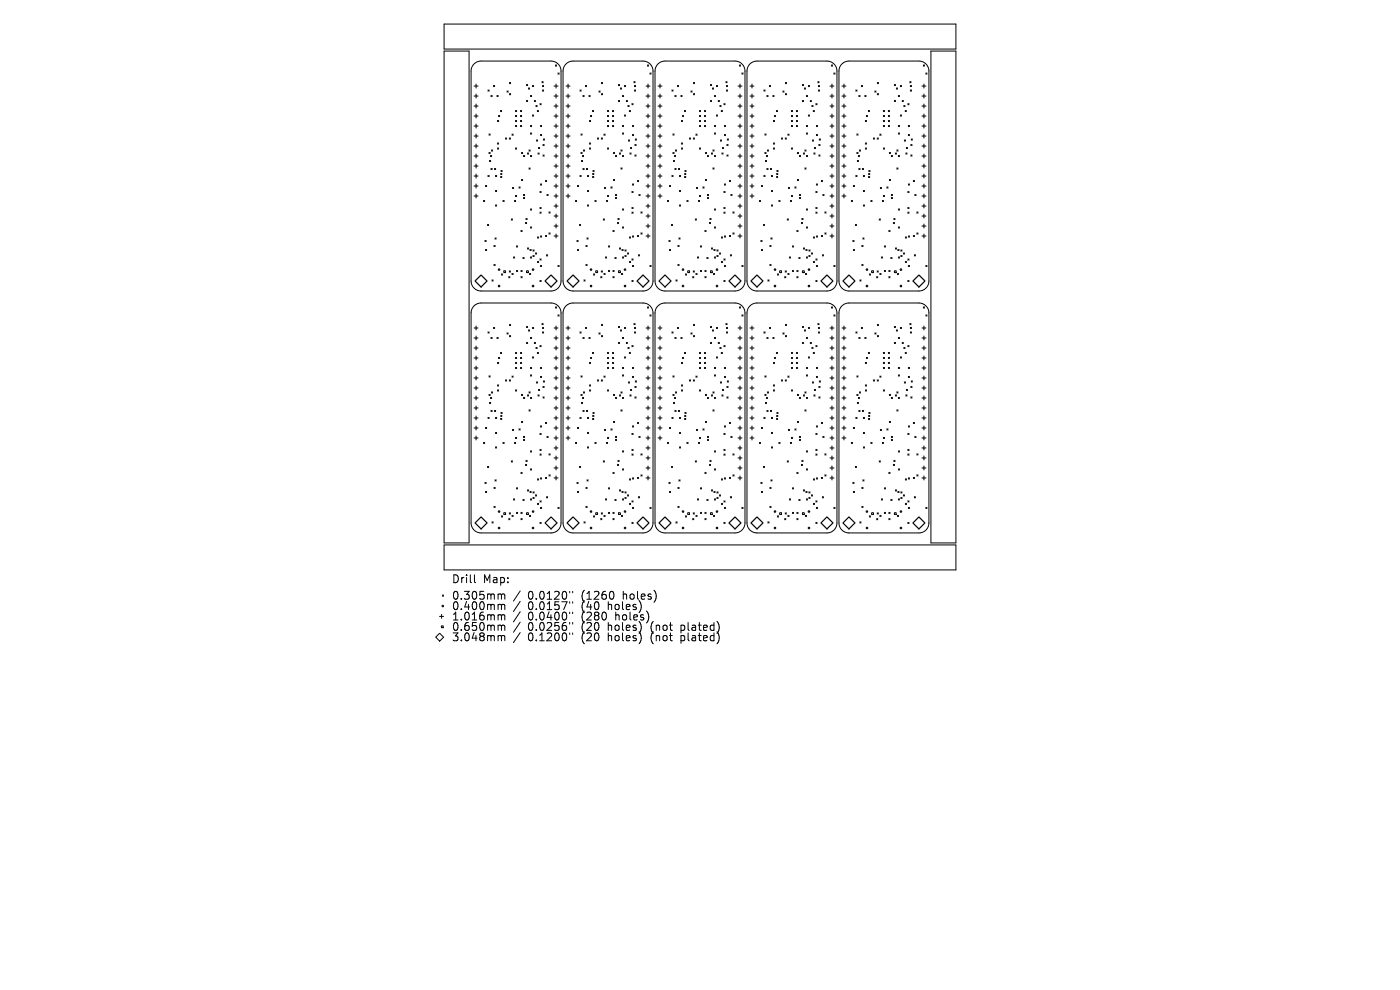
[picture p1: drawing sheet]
<svg xmlns="http://www.w3.org/2000/svg" width="297mm" height="210mm" viewBox="0 0 297 210" stroke-linecap="round" stroke-linejoin="round" font-family="sans-serif">
<defs><g id="words">
<g font-size="2.3">
<text x="95.8" y="123.9">Drill</text>
<text x="102.5" y="123.9">Map:</text>
<text x="95.8" y="127.4">0.305mm</text>
<text x="95.8" y="129.6">0.400mm</text>
<text x="95.8" y="131.8">1.016mm</text>
<text x="112" y="127.4">0.0120&quot;</text>
<text x="112" y="129.6">0.0157&quot;</text>
<text x="112" y="131.8">0.0400&quot;</text>
<text x="123.5" y="127.4">(1260</text>
<text x="123.5" y="129.6">(40</text>
<text x="123.5" y="131.8">(280</text>
<text x="129.2" y="129.6">holes)</text>
<text x="130.8" y="131.8">holes)</text>
<text x="132.4" y="127.4">holes)</text>
<text x="95.8" y="134">0.650mm</text>
<text x="95.8" y="136.3">3.048mm</text>
<text x="112" y="134">0.0256&quot;</text>
<text x="112" y="136.3">0.1200&quot;</text>
<text x="123.5" y="134">(20</text>
<text x="123.5" y="136.3">(20</text>
<text x="129.2" y="134">holes)</text>
<text x="129.2" y="136.3">holes)</text>
<text x="138.4" y="134">(not</text>
<text x="138.4" y="136.3">(not</text>
<text x="145" y="134">plated)</text>
<text x="145" y="136.3">plated)</text>
</g>
</g></defs>
<g fill="none" stroke="#000" stroke-width=".21">
<path d="M94.2 10.8h5.3v104.4h-5.3zM94.2 5.1h108.6v5.3h-108.6zM100.5 13.6l.7-.4 .7-.2h15a2.12 2.12 0 0 1 2.1 2.1v44.5a2.12 2.12 0 0 1-2.1 2.1h-14.8a2.12 2.12 0 0 1-2.2-2.1v-44.5l.2-.8zM100.6 18.3h.8M101 17.8v.9M101 20v.8M103.5 19.1l.3 .2M103.8 19.1l-.3 .2M104.7 18.1l.2 .3M104.9 18.1l-.2 .3M107.5 19.3l.3 .2M107.8 19.3l-.3 .2"/>
<path d="M108.1 19.9l.2 .2M108.1 17.5l.2 .2M108.3 17.5l-.2 .2M108.3 19.9l-.2 .2M111.7 17.9l.2 .3M111.9 17.9l-.2 .3M112.1 18.7l.3 .2M112.4 18.7l-.3 .2M113 18.1l.2 .3M113.2 18.1l-.2 .3M115 17.3l.2 .3M115.1 18.1l.2 .3"/>
<path d="M115.1 19.1l.2 .2M115.2 17.3l-.2 .3M115.3 18.1l-.2 .3M115.3 19.1l-.2 .2M117.5 18.3h.9M117.8 13.8l.3 .2M118 17.8v.9M118 20v.8M118.1 13.8l-.3 .2M118.4 15.5l.2 .2M118.6 15.5l-.2 .2M120 13.6l.7-.4 .7-.2h15a2.12 2.12 0 0 1 2.1 2.1v44.5a2.12 2.12 0 0 1-2.1 2.1h-14.8a2.12 2.12 0 0 1-2.2-2.1v-44.5l.2-.8z"/>
<path d="M120.1 18.3h.8M120.5 17.8v.9M120.5 20v.8M123 19.1l.3 .2M123.3 19.1l-.3 .2M124.2 18.1l.3 .3M124.5 18.1l-.3 .3M127.1 19.3l.2 .2M127.3 19.3l-.2 .2M127.6 19.9l.2 .2M127.6 17.5l.2 .2M127.8 17.5l-.2 .2"/>
<path d="M127.8 19.9l-.2 .2M131.2 17.9l.3 .3M131.5 17.9l-.3 .3M131.6 18.7l.3 .2M131.9 18.7l-.3 .2M132.5 18.1l.2 .3M132.7 18.1l-.2 .3M134.5 17.3l.2 .3M134.6 18.1l.2 .3M134.6 19.1l.2 .2M134.7 17.3l-.2 .3M134.8 18.1l-.2 .3"/>
<path d="M134.8 19.1l-.2 .2M137 18.3h.9M137.3 13.8l.3 .2M137.5 17.8v.9M137.5 20v.8M137.6 13.8l-.3 .2M137.9 15.5l.2 .2M138.1 15.5l-.2 .2M139.5 13.6l.7-.4 .7-.2h15a2.12 2.12 0 0 1 2.1 2.1v44.5a2.12 2.12 0 0 1-2.1 2.1h-14.8a2.12 2.12 0 0 1-2.1-2.1v-44.5l.1-.8zM139.6 18.3h.8M140 17.8v.9M140 20v.8"/>
<path d="M142.5 19.1l.3 .2M142.8 19.1l-.3 .2M143.7 18.1l.3 .3M144 18.1l-.3 .3M146.6 19.3l.2 .2M146.8 19.3l-.2 .2M147.1 17.5l.3 .2M147.1 19.9l.3 .2M147.4 19.9l-.3 .2M147.4 17.5l-.3 .2M150.7 17.9l.3 .3M151 17.9l-.3 .3"/>
<path d="M151.1 18.7l.3 .2M151.4 18.7l-.3 .2M152 18.1l.2 .3M152.2 18.1l-.2 .3M154 17.3l.2 .3M154.1 18.1l.3 .3M154.1 19.1l.3 .2M154.2 17.3l-.2 .3M154.4 19.1l-.3 .2M154.4 18.1l-.3 .3M156.6 18.3h.8M156.9 13.8l.2 .2"/>
<path d="M157 17.8v.9M157 20v.8M157.1 13.8l-.2 .2M157.4 15.5l.2 .2M157.6 15.5l-.2 .2M159 13.6l.7-.4 .8-.2h14.9a2.12 2.12 0 0 1 2.2 2.1v44.5a2.12 2.12 0 0 1-2.2 2.1h-14.8a2.12 2.12 0 0 1-2.1-2.1v-44.5l.1-.8zM159.1 18.3h.9M159.5 17.8v.9M159.5 20v.8M162.1 19.1l.2 .2M162.3 19.1l-.2 .2M163.2 18.1l.3 .3"/>
<path d="M163.5 18.1l-.3 .3M166.1 19.3l.2 .2M166.3 19.3l-.2 .2M166.6 17.5l.3 .2M166.6 19.9l.3 .2M166.9 17.5l-.3 .2M166.9 19.9l-.3 .2M170.2 17.9l.3 .3M170.5 17.9l-.3 .3M170.6 18.7l.3 .2M170.9 18.7l-.3 .2M171.5 18.1l.2 .3"/>
<path d="M171.7 18.1l-.2 .3M173.5 17.3l.3 .3M173.6 18.1l.3 .3M173.6 19.1l.3 .2M173.8 17.3l-.3 .3M173.9 19.1l-.3 .2M173.9 18.1l-.3 .3M176.1 18.3h.8M176.4 13.8l.2 .2M176.5 17.8v.9M176.5 20v.8M176.6 13.8l-.2 .2"/>
<path d="M176.9 15.5l.3 .2M177.2 15.5l-.3 .2M178.6 13.6l.6-.4 .8-.2h14.9a2.12 2.12 0 0 1 2.2 2.1v44.5a2.12 2.12 0 0 1-2.2 2.1h-14.8a2.12 2.12 0 0 1-2.1-2.1v-44.5l.1-.8zM178.6 18.3h.9M179 17.8v.9M179 20v.8M181.6 19.1l.2 .2M181.8 19.1l-.2 .2M182.7 18.1l.3 .3M183 18.1l-.3 .3M185.6 19.3l.2 .2M185.8 19.3l-.2 .2"/>
<path d="M186.1 19.9l.3 .2M186.1 17.5l.3 .2M186.4 17.5l-.3 .2M186.4 19.9l-.3 .2M189.7 17.9l.3 .3M190 17.9l-.3 .3M190.2 18.7l.2 .2M190.4 18.7l-.2 .2M191 18.1l.3 .3M191.3 18.1l-.3 .3M193 17.3l.3 .3M193.1 18.1l.3 .3"/>
<path d="M193.1 19.1l.3 .2M193.3 17.3l-.3 .3M193.4 19.1l-.3 .2M193.4 18.1l-.3 .3M195.6 18.3h.8M195.9 13.8l.2 .2M196 17.8v.9M196 20v.8M196.1 13.8l-.2 .2M196.4 15.5l.3 .2M196.7 15.5l-.3 .2M197.5 10.8h5.3v104.4h-5.3z"/>
<path d="M100.6 20.4h.8M100.6 22.5h.8M100.6 24.6h.8M100.6 26.7h.8M100.6 28.9h.8M100.6 31h.8M100.6 33.1h.8M100.6 35.2h.8M100.6 37.3h.8M100.6 39.5h.8M101 22.1v.8M101 24.2v.8"/>
<path d="M101 26.3v.9M101 28.4v.9M101 30.6v.8M101 32.7v.8M101 34.8v.8M101 36.9v.9M101 39v.9M103 39.3l.2 .3M103.2 39.3l-.2 .3M103.5 37.2l.3 .3M103.7 28.4l.3 .3M103.7 32.3l.3 .3"/>
<path d="M103.8 37.2l-.3 .3M103.8 34l.3 .3M104 28.4l-.3 .3M104 32.3l-.3 .3M104.1 33l.2 .2M104.1 34l-.3 .3M104.2 20.2l.2 .3M104.2 35.7l.2 .3M104.3 31.8l.2 .3M104.3 33l-.2 .2M104.4 20.2l-.2 .3M104.4 35.7l-.2 .3"/>
<path d="M104.5 31.8l-.2 .3M104.9 35.7l.3 .3M105.1 37.2l.3 .3M105.2 35.7l-.3 .3M105.4 37.2l-.3 .3M105.4 20.2l.3 .3M105.5 25.5l.3 .3M105.5 30.3l.3 .3M105.5 31.4l.3 .2M105.7 20.2l-.3 .3M105.7 24.5l.3 .2M105.8 25.5l-.3 .3"/>
<path d="M105.8 30.3l-.3 .3M105.8 31.4l-.3 .2M106 24.5l-.3 .2M106.2 23.4l.2 .3M106.2 37.4l.3 .3M106.2 36.8l.3 .2M106.3 36.2l.2 .2M106.4 23.4l-.2 .3M106.5 37.4l-.3 .3M106.5 36.8l-.3 .2M106.5 36.2l-.2 .2M107.2 29.3l.3 .2"/>
<path d="M107.5 29.3l-.3 .2M108 29.3l.3 .2M108.3 29.3l-.3 .2M108.6 28.4l.3 .3M108.7 39.8l.3 .2M108.9 28.4l-.3 .3M109 39.8l-.3 .2M109.4 26.6l.2 .3M109.4 31.4l.2 .2M109.4 23.4l.2 .3M109.4 24.5l.2 .2M109.4 25.5l.2 .3"/>
<path d="M109.6 31.4l-.2 .2M109.6 23.4l-.2 .3M109.6 24.5l-.2 .2M109.6 25.5l-.2 .3M109.6 26.6l-.2 .3M110.1 39.7l.2 .2M110.3 39.7l-.2 .2M110.4 24.5l.3 .2M110.4 25.5l.3 .3M110.4 26.6l.3 .3M110.4 23.4l.3 .3M110.6 32.3l.3 .3"/>
<path d="M110.6 38.1l.3 .2M110.7 26.6l-.3 .3M110.7 23.4l-.3 .3M110.7 24.5l-.3 .2M110.7 25.5l-.3 .3M110.9 32.3l-.3 .3M110.9 38.1l-.3 .2M111 33l.3 .2M111.3 33l-.3 .2M111.7 21.3l.2 .3M111.9 32.4l.3 .3M111.9 21.3l-.2 .3"/>
<path d="M112.2 32.4l-.3 .3M112.2 31.8l.3 .3M112.2 35.6l.3 .3M112.5 31.8l-.3 .3M112.5 35.6l-.3 .3M112.5 26.6l.3 .3M112.5 20.2l.3 .3M112.5 28.2l.3 .3M112.5 33l.3 .2M112.8 28.2l-.3 .3M112.8 33l-.3 .2M112.8 20.2l-.3 .3"/>
<path d="M112.8 26.6l-.3 .3M113 24.4l.2 .2M113.2 24.4l-.2 .2M113.3 21.3l.3 .3M113.6 21.3l-.3 .3M113.7 22.4l.3 .2M113.8 29.7l.3 .2M114 22.4l-.3 .2M114 23.4l.2 .3M114.1 29.7l-.3 .2M114.1 32.4l.3 .3M114.2 31.3l.3 .2"/>
<path d="M114.2 23.4l-.2 .3M114.4 32.4l-.3 .3M114.5 31.3l-.3 .2M114.5 22l.3 .2M114.7 26.6l.2 .3M114.7 28.5l.2 .3M114.7 39l.2 .3M114.8 22l-.3 .2M114.9 26.6l-.2 .3M114.9 28.5l-.2 .3M114.9 39l-.2 .3M115.2 30.6l.2 .3"/>
<path d="M115.2 32.9l.2 .2M115.3 29.5l.2 .2M115.4 30.6l-.2 .3M115.4 32.9l-.2 .2M115.5 29.5l-.2 .2M115.7 38.3l.3 .2M116 38.3l-.3 .2M117.5 20.4h.9M117.5 22.5h.9M117.5 24.6h.9M117.5 26.7h.9M117.5 28.9h.9"/>
<path d="M117.5 31h.9M117.5 33.1h.9M117.5 35.2h.9M117.5 37.3h.9M117.5 39.5h.9M118 22.1v.8M118 24.2v.8M118 26.3v.9M118 28.4v.9M118 30.6v.8M118 32.7v.8M118 34.8v.8"/>
<path d="M118 36.9v.9M118 39v.9M120.1 20.4h.8M120.1 22.5h.8M120.1 24.6h.8M120.1 26.7h.8M120.1 28.9h.8M120.1 31h.8M120.1 33.1h.8M120.1 35.2h.8M120.1 37.3h.8M120.1 39.5h.8"/>
<path d="M120.5 22.1v.8M120.5 24.2v.8M120.5 26.3v.9M120.5 28.4v.9M120.5 30.6v.8M120.5 32.7v.8M120.5 34.8v.8M120.5 36.9v.9M120.5 39v.9M122.5 39.3l.3 .3M122.8 39.3l-.3 .3M123 37.2l.3 .3"/>
<path d="M123.2 28.4l.3 .3M123.2 32.3l.3 .3M123.3 37.2l-.3 .3M123.3 34l.3 .3M123.5 28.4l-.3 .3M123.5 32.3l-.3 .3M123.6 33l.2 .2M123.6 34l-.3 .3M123.7 20.2l.2 .3M123.7 35.7l.2 .3M123.8 31.8l.2 .3M123.8 33l-.2 .2"/>
<path d="M123.9 35.7l-.2 .3M123.9 20.2l-.2 .3M124 31.8l-.2 .3M124.4 35.7l.3 .3M124.6 37.2l.3 .3M124.7 35.7l-.3 .3M124.9 37.2l-.3 .3M124.9 20.2l.3 .3M125 25.5l.3 .3M125 30.3l.3 .3M125 31.4l.3 .2M125.2 20.2l-.3 .3"/>
<path d="M125.3 24.5l.2 .2M125.3 25.5l-.3 .3M125.3 30.3l-.3 .3M125.3 31.4l-.3 .2M125.5 24.5l-.2 .2M125.7 23.4l.2 .3M125.7 37.4l.3 .3M125.7 36.8l.3 .2M125.8 36.2l.2 .2M125.9 23.4l-.2 .3M126 37.4l-.3 .3M126 36.8l-.3 .2"/>
<path d="M126 36.2l-.2 .2M126.7 29.3l.3 .2M127 29.3l-.3 .2M127.6 29.3l.2 .2M127.8 29.3l-.2 .2M128.1 28.4l.3 .3M128.2 39.8l.3 .2M128.4 28.4l-.3 .3M128.5 39.8l-.3 .2M128.9 31.4l.2 .2M128.9 23.4l.2 .3M128.9 24.5l.2 .2"/>
<path d="M128.9 25.5l.2 .3M128.9 26.6l.2 .3M129.1 23.4l-.2 .3M129.1 31.4l-.2 .2M129.1 24.5l-.2 .2M129.1 25.5l-.2 .3M129.1 26.6l-.2 .3M129.6 39.7l.3 .2M129.9 39.7l-.3 .2M129.9 24.5l.3 .2M129.9 25.5l.3 .3M129.9 26.6l.3 .3"/>
<path d="M129.9 23.4l.3 .3M130.1 32.3l.3 .3M130.1 38.1l.3 .2M130.2 26.6l-.3 .3M130.2 23.4l-.3 .3M130.2 24.5l-.3 .2M130.2 25.5l-.3 .3M130.4 32.3l-.3 .3M130.4 38.1l-.3 .2M130.6 33l.2 .2M130.8 33l-.2 .2M131.2 21.3l.3 .3"/>
<path d="M131.4 32.4l.3 .3M131.5 21.3l-.3 .3M131.7 32.4l-.3 .3M131.7 31.8l.3 .3M131.7 35.6l.3 .3M132 31.8l-.3 .3M132 35.6l-.3 .3M132 26.6l.3 .3M132 20.2l.3 .3M132 28.2l.3 .3M132 33l.3 .2M132.3 20.2l-.3 .3"/>
<path d="M132.3 26.6l-.3 .3M132.3 28.2l-.3 .3M132.3 33l-.3 .2M132.5 24.4l.2 .2M132.7 24.4l-.2 .2M132.9 21.3l.2 .3M133.1 21.3l-.2 .3M133.2 22.4l.3 .2M133.3 29.7l.3 .2M133.5 22.4l-.3 .2M133.5 23.4l.3 .3M133.6 29.7l-.3 .2"/>
<path d="M133.6 32.4l.3 .3M133.7 31.3l.3 .2M133.8 23.4l-.3 .3M133.9 32.4l-.3 .3M134 31.3l-.3 .2M134.1 22l.2 .2M134.2 26.6l.2 .3M134.2 28.5l.2 .3M134.2 39l.2 .3M134.3 22l-.2 .2M134.4 26.6l-.2 .3M134.4 28.5l-.2 .3"/>
<path d="M134.4 39l-.2 .3M134.7 30.6l.2 .3M134.7 32.9l.2 .2M134.8 29.5l.2 .2M134.9 30.6l-.2 .3M134.9 32.9l-.2 .2M135 29.5l-.2 .2M135.2 38.3l.3 .2M135.5 38.3l-.3 .2M137 20.4h.9M137 22.5h.9M137 24.6h.9"/>
<path d="M137 26.7h.9M137 28.9h.9M137 31h.9M137 33.1h.9M137 35.2h.9M137 37.3h.9M137 39.5h.9M137.5 22.1v.8M137.5 24.2v.8M137.5 26.3v.9M137.5 28.4v.9M137.5 30.6v.8"/>
<path d="M137.5 32.7v.8M137.5 34.8v.8M137.5 36.9v.9M137.5 39v.9M139.6 20.4h.8M139.6 22.5h.8M139.6 24.6h.8M139.6 26.7h.8M139.6 28.9h.8M139.6 31h.8M139.6 33.1h.8M139.6 35.2h.8"/>
<path d="M139.6 37.3h.8M139.6 39.5h.8M140 22.1v.8M140 24.2v.8M140 26.3v.9M140 28.4v.9M140 30.6v.8M140 32.7v.8M140 34.8v.8M140 36.9v.9M140 39v.9M142 39.3l.3 .3"/>
<path d="M142.3 39.3l-.3 .3M142.5 37.2l.3 .3M142.8 28.4l.2 .3M142.8 32.3l.2 .3M142.8 37.2l-.3 .3M142.9 34l.2 .3M143 28.4l-.2 .3M143 32.3l-.2 .3M143.1 33l.2 .2M143.1 34l-.2 .3M143.2 20.2l.2 .3M143.2 35.7l.2 .3"/>
<path d="M143.3 31.8l.2 .3M143.3 33l-.2 .2M143.4 35.7l-.2 .3M143.4 20.2l-.2 .3M143.5 31.8l-.2 .3M143.9 35.7l.3 .3M144.1 37.2l.3 .3M144.2 35.7l-.3 .3M144.4 37.2l-.3 .3M144.5 20.2l.2 .3M144.6 25.5l.2 .3M144.6 30.3l.2 .3"/>
<path d="M144.6 31.4l.2 .2M144.7 20.2l-.2 .3M144.8 24.5l.2 .2M144.8 25.5l-.2 .3M144.8 30.3l-.2 .3M144.8 31.4l-.2 .2M145 24.5l-.2 .2M145.2 23.4l.2 .3M145.2 37.4l.3 .3M145.2 36.8l.3 .2M145.3 36.2l.3 .2M145.4 23.4l-.2 .3"/>
<path d="M145.5 37.4l-.3 .3M145.5 36.8l-.3 .2M145.6 36.2l-.3 .2M146.3 29.3l.2 .2M146.5 29.3l-.2 .2M147.1 29.3l.2 .2M147.3 29.3l-.2 .2M147.6 28.4l.3 .3M147.7 39.8l.3 .2M147.9 28.4l-.3 .3M148 39.8l-.3 .2M148.4 26.6l.2 .3"/>
<path d="M148.4 23.4l.2 .3M148.4 24.5l.2 .2M148.4 25.5l.2 .3M148.4 31.4l.2 .2M148.6 26.6l-.2 .3M148.6 23.4l-.2 .3M148.6 31.4l-.2 .2M148.6 24.5l-.2 .2M148.6 25.5l-.2 .3M149.1 39.7l.3 .2M149.4 39.7l-.3 .2M149.4 24.5l.3 .2"/>
<path d="M149.4 25.5l.3 .3M149.4 26.6l.3 .3M149.4 23.4l.3 .3M149.6 38.1l.3 .2M149.6 32.3l.3 .3M149.7 25.5l-.3 .3M149.7 26.6l-.3 .3M149.7 23.4l-.3 .3M149.7 24.5l-.3 .2M149.9 32.3l-.3 .3M149.9 38.1l-.3 .2M150.1 33l.2 .2"/>
<path d="M150.3 33l-.2 .2M150.7 21.3l.3 .3M150.9 32.4l.3 .3M151 21.3l-.3 .3M151.2 32.4l-.3 .3M151.2 31.8l.3 .3M151.2 35.6l.3 .3M151.5 31.8l-.3 .3M151.5 35.6l-.3 .3M151.6 26.6l.2 .3M151.6 20.2l.2 .3M151.6 28.2l.2 .3"/>
<path d="M151.6 33l.2 .2M151.8 26.6l-.2 .3M151.8 33l-.2 .2M151.8 20.2l-.2 .3M151.8 28.2l-.2 .3M152 24.4l.2 .2M152.2 24.4l-.2 .2M152.4 21.3l.2 .3M152.6 21.3l-.2 .3M152.7 22.4l.3 .2M152.8 29.7l.3 .2M153 22.4l-.3 .2"/>
<path d="M153 23.4l.3 .3M153.1 29.7l-.3 .2M153.1 32.4l.3 .3M153.3 31.3l.2 .2M153.3 23.4l-.3 .3M153.4 32.4l-.3 .3M153.5 31.3l-.2 .2M153.6 22l.2 .2M153.7 26.6l.2 .3M153.7 28.5l.2 .3M153.7 39l.2 .3M153.8 22l-.2 .2"/>
<path d="M153.9 26.6l-.2 .3M153.9 28.5l-.2 .3M153.9 39l-.2 .3M154.2 30.6l.3 .3M154.2 32.9l.3 .2M154.3 29.5l.2 .2M154.5 30.6l-.3 .3M154.5 32.9l-.3 .2M154.5 29.5l-.2 .2M154.7 38.3l.3 .2M155 38.3l-.3 .2M156.6 20.4h.8"/>
<path d="M156.6 22.5h.8M156.6 24.6h.8M156.6 26.7h.8M156.6 28.9h.8M156.6 31h.8M156.6 33.1h.8M156.6 35.2h.8M156.6 37.3h.8M156.6 39.5h.8M157 22.1v.8M157 24.2v.8M157 26.3v.9"/>
<path d="M157 28.4v.9M157 30.6v.8M157 32.7v.8M157 34.8v.8M157 36.9v.9M157 39v.9M159.1 20.4h.9M159.1 22.5h.9M159.1 24.6h.9M159.1 26.7h.9M159.1 28.9h.9M159.1 31h.9"/>
<path d="M159.1 33.1h.9M159.1 35.2h.9M159.1 37.3h.9M159.1 39.5h.9M159.5 22.1v.8M159.5 24.2v.8M159.5 26.3v.9M159.5 28.4v.9M159.5 30.6v.8M159.5 32.7v.8M159.5 34.8v.8M159.5 36.9v.9"/>
<path d="M159.5 39v.9M161.5 39.3l.3 .3M161.8 39.3l-.3 .3M162.1 37.2l.2 .3M162.3 28.4l.2 .3M162.3 32.3l.2 .3M162.3 37.2l-.2 .3M162.4 34l.2 .3M162.5 28.4l-.2 .3M162.5 32.3l-.2 .3M162.6 33l.2 .2M162.6 34l-.2 .3"/>
<path d="M162.7 20.2l.2 .3M162.7 35.7l.2 .3M162.8 31.8l.2 .3M162.8 33l-.2 .2M162.9 20.2l-.2 .3M162.9 35.7l-.2 .3M163 31.8l-.2 .3M163.4 35.7l.3 .3M163.6 37.2l.3 .3M163.7 35.7l-.3 .3M163.9 37.2l-.3 .3M164 20.2l.2 .3"/>
<path d="M164.1 25.5l.2 .3M164.1 30.3l.2 .3M164.1 31.4l.2 .2M164.2 20.2l-.2 .3M164.3 24.5l.2 .2M164.3 25.5l-.2 .3M164.3 30.3l-.2 .3M164.3 31.4l-.2 .2M164.5 24.5l-.2 .2M164.7 23.4l.3 .3M164.7 37.4l.3 .3M164.8 36.8l.2 .2"/>
<path d="M164.8 36.2l.3 .2M165 23.4l-.3 .3M165 37.4l-.3 .3M165 36.8l-.2 .2M165.1 36.2l-.3 .2M165.8 29.3l.2 .2M166 29.3l-.2 .2M166.6 29.3l.2 .2M166.8 29.3l-.2 .2M167.1 28.4l.3 .3M167.2 39.8l.3 .2M167.4 28.4l-.3 .3"/>
<path d="M167.5 39.8l-.3 .2M167.9 26.6l.2 .3M167.9 31.4l.2 .2M167.9 23.4l.2 .3M167.9 24.5l.2 .2M167.9 25.5l.2 .3M168.1 26.6l-.2 .3M168.1 25.5l-.2 .3M168.1 23.4l-.2 .3M168.1 31.4l-.2 .2M168.1 24.5l-.2 .2M168.6 39.7l.3 .2"/>
<path d="M168.9 39.7l-.3 .2M168.9 24.5l.3 .2M168.9 25.5l.3 .3M168.9 26.6l.3 .3M168.9 23.4l.3 .3M169.2 38.1l.2 .2M169.2 32.3l.2 .3M169.2 25.5l-.3 .3M169.2 24.5l-.3 .2M169.2 26.6l-.3 .3M169.2 23.4l-.3 .3M169.4 38.1l-.2 .2"/>
<path d="M169.4 32.3l-.2 .3M169.6 33l.2 .2M169.8 33l-.2 .2M170.2 21.3l.3 .3M170.4 32.4l.3 .3M170.5 21.3l-.3 .3M170.7 32.4l-.3 .3M170.7 31.8l.3 .3M170.7 35.6l.3 .3M171 31.8l-.3 .3M171 35.6l-.3 .3M171.1 26.6l.2 .3"/>
<path d="M171.1 20.2l.2 .3M171.1 28.2l.2 .3M171.1 33l.2 .2M171.3 26.6l-.2 .3M171.3 33l-.2 .2M171.3 20.2l-.2 .3M171.3 28.2l-.2 .3M171.5 24.4l.2 .2M171.7 24.4l-.2 .2M171.9 21.3l.2 .3M172.1 21.3l-.2 .3M172.2 22.4l.3 .2"/>
<path d="M172.3 29.7l.3 .2M172.5 22.4l-.3 .2M172.5 23.4l.3 .3M172.6 29.7l-.3 .2M172.7 32.4l.2 .3M172.8 31.3l.2 .2M172.8 23.4l-.3 .3M172.9 32.4l-.2 .3M173 31.3l-.2 .2M173.1 22l.2 .2M173.2 26.6l.2 .3M173.2 28.5l.2 .3"/>
<path d="M173.2 39l.2 .3M173.3 22l-.2 .2M173.4 39l-.2 .3M173.4 26.6l-.2 .3M173.4 28.5l-.2 .3M173.7 30.6l.3 .3M173.7 32.9l.3 .2M173.8 29.5l.3 .2M174 30.6l-.3 .3M174 32.9l-.3 .2M174.1 29.5l-.3 .2M174.2 38.3l.3 .2"/>
<path d="M174.5 38.3l-.3 .2M176.1 20.4h.8M176.1 22.5h.8M176.1 24.6h.8M176.1 26.7h.8M176.1 28.9h.8M176.1 31h.8M176.1 33.1h.8M176.1 35.2h.8M176.1 37.3h.8M176.1 39.5h.8M176.5 22.1v.8"/>
<path d="M176.5 24.2v.8M176.5 26.3v.9M176.5 28.4v.9M176.5 30.6v.8M176.5 32.7v.8M176.5 34.8v.8M176.5 36.9v.9M176.5 39v.9M178.6 20.4h.9M178.6 22.5h.9M178.6 24.6h.9M178.6 26.7h.9"/>
<path d="M178.6 28.9h.9M178.6 31h.9M178.6 33.1h.9M178.6 35.2h.9M178.6 37.3h.9M178.6 39.5h.9M179 22.1v.8M179 24.2v.8M179 26.3v.9M179 28.4v.9M179 30.6v.8M179 32.7v.8"/>
<path d="M179 34.8v.8M179 36.9v.9M179 39v.9M181 39.3l.3 .3M181.3 39.3l-.3 .3M181.6 37.2l.2 .3M181.8 28.4l.2 .3M181.8 32.3l.2 .3M181.8 37.2l-.2 .3M181.9 34l.2 .3M182 28.4l-.2 .3M182 32.3l-.2 .3"/>
<path d="M182.1 33l.2 .2M182.1 34l-.2 .3M182.2 20.2l.3 .3M182.2 35.7l.3 .3M182.3 31.8l.3 .3M182.3 33l-.2 .2M182.5 35.7l-.3 .3M182.5 20.2l-.3 .3M182.6 31.8l-.3 .3M182.9 35.7l.3 .3M183.2 37.2l.2 .3M183.2 35.7l-.3 .3"/>
<path d="M183.4 37.2l-.2 .3M183.5 20.2l.2 .3M183.6 25.5l.2 .3M183.6 30.3l.2 .3M183.6 31.4l.2 .2M183.7 20.2l-.2 .3M183.8 24.5l.2 .2M183.8 25.5l-.2 .3M183.8 30.3l-.2 .3M183.8 31.4l-.2 .2M184 24.5l-.2 .2M184.2 23.4l.3 .3"/>
<path d="M184.2 37.4l.3 .3M184.3 36.8l.2 .2M184.3 36.2l.3 .2M184.5 23.4l-.3 .3M184.5 37.4l-.3 .3M184.5 36.8l-.2 .2M184.6 36.2l-.3 .2M185.3 29.3l.2 .2M185.5 29.3l-.2 .2M186.1 29.3l.2 .2M186.3 29.3l-.2 .2M186.7 28.4l.2 .3"/>
<path d="M186.8 39.8l.2 .2M186.9 28.4l-.2 .3M187 39.8l-.2 .2M187.4 26.6l.2 .3M187.4 31.4l.2 .2M187.4 23.4l.2 .3M187.4 24.5l.2 .2M187.4 25.5l.2 .3M187.6 23.4l-.2 .3M187.6 26.6l-.2 .3M187.6 25.5l-.2 .3M187.6 31.4l-.2 .2"/>
<path d="M187.6 24.5l-.2 .2M188.1 39.7l.3 .2M188.4 39.7l-.3 .2M188.5 24.5l.2 .2M188.5 25.5l.2 .3M188.5 26.6l.2 .3M188.5 23.4l.2 .3M188.7 38.1l.2 .2M188.7 32.3l.2 .3M188.7 26.6l-.2 .3M188.7 25.5l-.2 .3M188.7 24.5l-.2 .2"/>
<path d="M188.7 23.4l-.2 .3M188.9 32.3l-.2 .3M188.9 38.1l-.2 .2M189.1 33l.2 .2M189.3 33l-.2 .2M189.7 21.3l.3 .3M189.9 32.4l.3 .3M190 21.3l-.3 .3M190.2 32.4l-.3 .3M190.3 35.6l.2 .3M190.3 31.8l.2 .3M190.5 31.8l-.2 .3"/>
<path d="M190.5 35.6l-.2 .3M190.6 26.6l.2 .3M190.6 20.2l.2 .3M190.6 28.2l.2 .3M190.6 33l.2 .2M190.8 20.2l-.2 .3M190.8 26.6l-.2 .3M190.8 33l-.2 .2M190.8 28.2l-.2 .3M191 24.4l.3 .2M191.3 24.4l-.3 .2M191.4 21.3l.2 .3"/>
<path d="M191.6 21.3l-.2 .3M191.7 22.4l.3 .2M191.8 29.7l.3 .2M192 22.4l-.3 .2M192 23.4l.3 .3M192.1 29.7l-.3 .2M192.2 32.4l.2 .3M192.3 31.3l.2 .2M192.3 23.4l-.3 .3M192.4 32.4l-.2 .3M192.5 31.3l-.2 .2M192.6 22l.2 .2"/>
<path d="M192.7 26.6l.3 .3M192.7 28.5l.3 .3M192.7 39l.3 .3M192.8 22l-.2 .2M193 39l-.3 .3M193 26.6l-.3 .3M193 28.5l-.3 .3M193.2 30.6l.3 .3M193.2 32.9l.3 .2M193.3 29.5l.3 .2M193.5 30.6l-.3 .3M193.5 32.9l-.3 .2"/>
<path d="M193.6 29.5l-.3 .2M193.8 38.3l.2 .2M194 38.3l-.2 .2M195.6 20.4h.8M195.6 22.5h.8M195.6 24.6h.8M195.6 26.7h.8M195.6 28.9h.8M195.6 31h.8M195.6 33.1h.8M195.6 35.2h.8M195.6 37.3h.8"/>
<path d="M195.6 39.5h.8M196 22.1v.8M196 24.2v.8M196 26.3v.9M196 28.4v.9M196 30.6v.8M196 32.7v.8M196 34.8v.8M196 36.9v.9M196 39v.9M100.6 41.6h.8M101 41.2v.8"/>
<path d="M102.6 42.5l.2 .3M102.8 42.5l-.2 .3M102.9 51l.2 .3M103 52.9l.2 .3M103.1 51l-.2 .3M103.2 52.9l-.2 .3M103.4 47.6l.3 .3M103.7 47.6l-.3 .3M104.4 59.4l.2 .2M104.6 59.4l-.2 .2M104.8 52.1l.2 .2M104.8 56.1l.2 .2"/>
<path d="M105 50.5l.3 .2M105 52.1l-.2 .2M105 56.1l-.2 .2M105.1 40.4l.3 .2M105.1 43.5l.3 .2M105.3 50.5l-.3 .2M105.4 40.4l-.3 .2M105.4 43.5l-.3 .2M106.4 58.1l.2 .3M106.6 58.1l-.2 .3M106.7 42.5l.3 .3M106.9 57.4h.4v.4h-.4z"/>
<path d="M107 42.5l-.3 .3M107.9 58.7l.3 .2M108 57.5l.3 .2M108.2 58.7l-.3 .2M108.3 57.5l-.3 .2M108.5 46.4l.2 .3M108.6 58l.3 .3M108.7 46.4l-.2 .3M108.9 58l-.3 .3M108.9 54.5l.3 .3M109.1 42.5l.3 .3M109.2 54.5l-.3 .3"/>
<path d="M109.4 41.5l.2 .2M109.4 42.5l-.3 .3M109.6 52.2l.2 .2M109.6 57.4l.2 .2M109.6 41.5l-.2 .2M109.8 52.2l-.2 .2M109.8 57.4l-.2 .2M110.5 48.9l.3 .2M110.5 57.4l.3 .2M110.5 58.7l.3 .2M110.8 48.9l-.3 .2M110.8 57.4l-.3 .2"/>
<path d="M110.8 58.7l-.3 .2M110.9 54.6l.3 .3M111 41.2l.3 .3M111 41.9l.3 .2M111.2 54.6l-.3 .3M111.3 41.2l-.3 .3M111.3 41.9l-.3 .2M111.5 47.2l.2 .2M111.6 46.3l.2 .3M111.7 57.4h.4v.4h-.4zM111.7 47.2l-.2 .2M111.8 46.3l-.2 .3"/>
<path d="M111.9 52.6l.3 .2M112.2 52.6l-.3 .2M112.3 58l.3 .3M112.4 52.9l.3 .3M112.5 44.3l.3 .3M112.5 48.1l.3 .3M112.5 54.5l.3 .3M112.6 58l-.3 .3M112.7 52.9l-.3 .3M112.8 44.3l-.3 .3M112.8 48.1l-.3 .3M112.8 54.5l-.3 .3"/>
<path d="M113.1 53l.2 .3M113.1 54.2l.2 .2M113.3 53l-.2 .3M113.3 54.2l-.2 .2M113.6 53.6l.2 .3M113.8 53.6l-.2 .3M114 50.3l.3 .2M114 55.5l.3 .2M114.3 50.3l-.3 .2M114.3 55.5l-.3 .2M114.5 40.6l.3 .3M114.5 44l.3 .3"/>
<path d="M114.5 45l.3 .2M114.5 54.9l.3 .3M114.5 59.5l.3 .2M114.7 50l.2 .3M114.7 56.3l.2 .3M114.8 54.9l-.3 .3M114.8 40.6l-.3 .3M114.8 44l-.3 .3M114.8 45l-.3 .2M114.8 59.5l-.3 .2M114.9 50l-.2 .3M114.9 56.3l-.2 .3"/>
<path d="M115.7 49.9l.3 .3M115.9 54l.3 .3M116 49.9l-.3 .3M116 41.2l.3 .3M116.2 54l-.3 .3M116.3 41.2l-.3 .3M116.5 45l.2 .2M116.5 49.4l.2 .3M116.7 45l-.2 .2M116.7 49.4l-.2 .3M117.5 41.6h.9M117.5 43.7h.9"/>
<path d="M117.5 45.8h.9M117.5 47.9h.9M117.5 50.1h.9M118 41.2v.8M118 43.3v.8M118 45.4v.8M118 47.5v.9M118 49.6v.9M118.4 56.3l.2 .3M118.6 56.3l-.2 .3M120.1 41.6h.8M120.5 41.2v.8"/>
<path d="M122.1 42.5l.2 .3M122.3 42.5l-.2 .3M122.4 51l.2 .3M122.5 52.9l.3 .3M122.6 51l-.2 .3M122.8 52.9l-.3 .3M122.9 47.6l.3 .3M123.2 47.6l-.3 .3M123.9 59.4l.2 .2M124.1 59.4l-.2 .2M124.3 52.1l.3 .2M124.3 56.1l.3 .2"/>
<path d="M124.5 50.5l.3 .2M124.6 52.1l-.3 .2M124.6 56.1l-.3 .2M124.6 40.4l.3 .2M124.6 43.5l.3 .2M124.8 50.5l-.3 .2M124.9 40.4l-.3 .2M124.9 43.5l-.3 .2M125.9 58.1l.2 .3M126.1 58.1l-.2 .3M126.2 42.5l.3 .3M126.4 57.4h.4v.4h-.4z"/>
<path d="M126.5 42.5l-.3 .3M127.4 58.7l.3 .2M127.5 57.5l.3 .2M127.7 58.7l-.3 .2M127.8 57.5l-.3 .2M128 46.4l.2 .3M128.1 58l.3 .3M128.2 46.4l-.2 .3M128.4 58l-.3 .3M128.4 54.5l.3 .3M128.7 42.5l.2 .3M128.7 54.5l-.3 .3"/>
<path d="M128.9 41.5l.2 .2M128.9 42.5l-.2 .3M129.1 52.2l.2 .2M129.1 57.4l.2 .2M129.1 41.5l-.2 .2M129.3 52.2l-.2 .2M129.3 57.4l-.2 .2M130 57.4l.3 .2M130 48.9l.3 .2M130 58.7l.3 .2M130.3 57.4l-.3 .2M130.3 58.7l-.3 .2"/>
<path d="M130.3 48.9l-.3 .2M130.5 54.6l.2 .3M130.6 41.2l.2 .3M130.6 41.9l.2 .2M130.7 54.6l-.2 .3M130.8 41.2l-.2 .3M130.8 41.9l-.2 .2M131 47.2l.2 .2M131.1 46.3l.2 .3M131.2 57.4h.4v.4h-.4zM131.2 47.2l-.2 .2M131.3 46.3l-.2 .3"/>
<path d="M131.4 52.6l.3 .2M131.7 52.6l-.3 .2M131.8 58l.3 .3M131.9 52.9l.3 .3M132 48.1l.3 .3M132 54.5l.3 .3M132 44.3l.3 .3M132.1 58l-.3 .3M132.2 52.9l-.3 .3M132.3 44.3l-.3 .3M132.3 48.1l-.3 .3M132.3 54.5l-.3 .3"/>
<path d="M132.6 53l.2 .3M132.6 54.2l.2 .2M132.8 53l-.2 .3M132.8 54.2l-.2 .2M133.1 53.6l.3 .3M133.4 53.6l-.3 .3M133.5 55.5l.3 .2M133.5 50.3l.3 .2M133.8 50.3l-.3 .2M133.8 55.5l-.3 .2M134.1 40.6l.2 .3M134.1 44l.2 .3"/>
<path d="M134.1 45l.2 .2M134.1 54.9l.2 .3M134.1 59.5l.2 .2M134.2 50l.2 .3M134.2 56.3l.2 .3M134.3 40.6l-.2 .3M134.3 54.9l-.2 .3M134.3 44l-.2 .3M134.3 45l-.2 .2M134.3 59.5l-.2 .2M134.4 56.3l-.2 .3M134.4 50l-.2 .3"/>
<path d="M135.2 49.9l.3 .3M135.4 54l.3 .3M135.5 49.9l-.3 .3M135.5 41.2l.3 .3M135.7 54l-.3 .3M135.8 41.2l-.3 .3M136 45l.2 .2M136 49.4l.2 .3M136.2 45l-.2 .2M136.2 49.4l-.2 .3M137 41.6h.9M137 43.7h.9"/>
<path d="M137 45.8h.9M137 47.9h.9M137 50.1h.9M137.5 41.2v.8M137.5 43.3v.8M137.5 45.4v.8M137.5 47.5v.9M137.5 49.6v.9M137.9 56.3l.2 .3M138.1 56.3l-.2 .3M139.6 41.6h.8M140 41.2v.8"/>
<path d="M141.6 42.5l.2 .3M141.8 42.5l-.2 .3M141.9 51l.3 .3M142 52.9l.3 .3M142.2 51l-.3 .3M142.3 52.9l-.3 .3M142.4 47.6l.3 .3M142.7 47.6l-.3 .3M143.4 59.4l.2 .2M143.6 59.4l-.2 .2M143.8 56.1l.3 .2M143.8 52.1l.3 .2"/>
<path d="M144 50.5l.3 .2M144.1 56.1l-.3 .2M144.1 52.1l-.3 .2M144.1 40.4l.3 .2M144.1 43.5l.3 .2M144.3 50.5l-.3 .2M144.4 40.4l-.3 .2M144.4 43.5l-.3 .2M145.4 58.1l.3 .3M145.7 58.1l-.3 .3M145.7 42.5l.3 .3M145.9 57.4h.4v.4h-.4z"/>
<path d="M146 42.5l-.3 .3M146.9 58.7l.3 .2M147.1 57.5l.2 .2M147.2 58.7l-.3 .2M147.3 57.5l-.2 .2M147.5 46.4l.2 .3M147.6 58l.3 .3M147.7 46.4l-.2 .3M147.9 58l-.3 .3M147.9 54.5l.3 .3M148.2 42.5l.2 .3M148.2 54.5l-.3 .3"/>
<path d="M148.4 41.5l.2 .2M148.4 42.5l-.2 .3M148.6 52.2l.2 .2M148.6 57.4l.2 .2M148.6 41.5l-.2 .2M148.8 52.2l-.2 .2M148.8 57.4l-.2 .2M149.5 57.4l.3 .2M149.5 58.7l.3 .2M149.5 48.9l.3 .2M149.8 57.4l-.3 .2M149.8 58.7l-.3 .2"/>
<path d="M149.8 48.9l-.3 .2M150 54.6l.2 .3M150.1 41.9l.2 .2M150.1 41.2l.2 .3M150.2 54.6l-.2 .3M150.3 41.9l-.2 .2M150.3 41.2l-.2 .3M150.5 47.2l.2 .2M150.6 46.3l.3 .3M150.7 57.4h.4v.4h-.4zM150.7 47.2l-.2 .2M150.9 46.3l-.3 .3"/>
<path d="M150.9 52.6l.3 .2M151.2 52.6l-.3 .2M151.3 58l.3 .3M151.4 52.9l.3 .3M151.6 54.5l.2 .3M151.6 48.1l.2 .3M151.6 44.3l.2 .3M151.6 58l-.3 .3M151.7 52.9l-.3 .3M151.8 44.3l-.2 .3M151.8 48.1l-.2 .3M151.8 54.5l-.2 .3"/>
<path d="M152.1 54.2l.2 .2M152.1 53l.2 .3M152.3 53l-.2 .3M152.3 54.2l-.2 .2M152.6 53.6l.3 .3M152.9 53.6l-.3 .3M153 55.5l.3 .2M153 50.3l.3 .2M153.3 50.3l-.3 .2M153.3 55.5l-.3 .2M153.6 40.6l.2 .3M153.6 44l.2 .3"/>
<path d="M153.6 45l.2 .2M153.6 54.9l.2 .3M153.6 59.5l.2 .2M153.7 50l.2 .3M153.7 56.3l.2 .3M153.8 59.5l-.2 .2M153.8 54.9l-.2 .3M153.8 40.6l-.2 .3M153.8 44l-.2 .3M153.8 45l-.2 .2M153.9 56.3l-.2 .3M153.9 50l-.2 .3"/>
<path d="M154.7 49.9l.3 .3M154.9 54l.3 .3M155 49.9l-.3 .3M155.1 41.2l.2 .3M155.2 54l-.3 .3M155.3 41.2l-.2 .3M155.5 45l.2 .2M155.5 49.4l.2 .3M155.7 45l-.2 .2M155.7 49.4l-.2 .3M156.6 41.6h.8M156.6 43.7h.8"/>
<path d="M156.6 45.8h.8M156.6 47.9h.8M156.6 50.1h.8M157 41.2v.8M157 43.3v.8M157 45.4v.8M157 47.5v.9M157 49.6v.9M157.4 56.3l.2 .3M157.6 56.3l-.2 .3M159.1 41.6h.9M159.5 41.2v.8"/>
<path d="M161.1 42.5l.3 .3M161.4 42.5l-.3 .3M161.4 51l.3 .3M161.5 52.9l.3 .3M161.7 51l-.3 .3M161.8 52.9l-.3 .3M161.9 47.6l.3 .3M162.2 47.6l-.3 .3M162.9 59.4l.3 .2M163.2 59.4l-.3 .2M163.3 56.1l.3 .2M163.3 52.1l.3 .2"/>
<path d="M163.5 50.5l.3 .2M163.6 56.1l-.3 .2M163.6 52.1l-.3 .2M163.6 40.4l.3 .2M163.6 43.5l.3 .2M163.8 50.5l-.3 .2M163.9 40.4l-.3 .2M163.9 43.5l-.3 .2M164.9 58.1l.3 .3M165.2 58.1l-.3 .3M165.2 42.5l.3 .3M165.4 57.4h.4v.4h-.4z"/>
<path d="M165.5 42.5l-.3 .3M166.5 58.7l.2 .2M166.6 57.5l.2 .2M166.7 58.7l-.2 .2M166.8 57.5l-.2 .2M167 46.4l.3 .3M167.1 58l.3 .3M167.3 46.4l-.3 .3M167.4 58l-.3 .3M167.5 54.5l.2 .3M167.7 42.5l.2 .3M167.7 54.5l-.2 .3"/>
<path d="M167.9 41.5l.2 .2M167.9 42.5l-.2 .3M168.1 52.2l.3 .2M168.1 57.4l.3 .2M168.1 41.5l-.2 .2M168.4 52.2l-.3 .2M168.4 57.4l-.3 .2M169.1 48.9l.2 .2M169.1 57.4l.2 .2M169.1 58.7l.2 .2M169.3 48.9l-.2 .2M169.3 57.4l-.2 .2"/>
<path d="M169.3 58.7l-.2 .2M169.5 54.6l.2 .3M169.6 41.2l.2 .3M169.6 41.9l.2 .2M169.7 54.6l-.2 .3M169.8 41.2l-.2 .3M169.8 41.9l-.2 .2M170 47.2l.3 .2M170.1 46.3l.3 .3M170.2 57.4h.4v.4h-.4zM170.3 47.2l-.3 .2M170.4 46.3l-.3 .3"/>
<path d="M170.4 52.6l.3 .2M170.7 52.6l-.3 .2M170.9 58l.2 .3M171 52.9l.2 .3M171.1 54.5l.2 .3M171.1 44.3l.2 .3M171.1 48.1l.2 .3M171.1 58l-.2 .3M171.2 52.9l-.2 .3M171.3 48.1l-.2 .3M171.3 44.3l-.2 .3M171.3 54.5l-.2 .3"/>
<path d="M171.6 54.2l.3 .2M171.6 53l.3 .3M171.9 53l-.3 .3M171.9 54.2l-.3 .2M172.1 53.6l.3 .3M172.4 53.6l-.3 .3M172.6 55.5l.2 .2M172.6 50.3l.2 .2M172.8 50.3l-.2 .2M172.8 55.5l-.2 .2M173.1 40.6l.2 .3M173.1 44l.2 .3"/>
<path d="M173.1 45l.2 .2M173.1 54.9l.2 .3M173.1 59.5l.2 .2M173.2 50l.2 .3M173.2 56.3l.2 .3M173.3 59.5l-.2 .2M173.3 40.6l-.2 .3M173.3 54.9l-.2 .3M173.3 44l-.2 .3M173.3 45l-.2 .2M173.4 56.3l-.2 .3M173.4 50l-.2 .3"/>
<path d="M174.2 49.9l.3 .3M174.5 54l.2 .3M174.5 49.9l-.3 .3M174.6 41.2l.2 .3M174.7 54l-.2 .3M174.8 41.2l-.2 .3M175 45l.2 .2M175 49.4l.2 .3M175.2 45l-.2 .2M175.2 49.4l-.2 .3M176.1 41.6h.8M176.1 43.7h.8"/>
<path d="M176.1 45.8h.8M176.1 47.9h.8M176.1 50.1h.8M176.5 41.2v.8M176.5 43.3v.8M176.5 45.4v.8M176.5 47.5v.9M176.5 49.6v.9M176.9 56.3l.3 .3M177.2 56.3l-.3 .3M178.6 41.6h.9M179 41.2v.8"/>
<path d="M180.6 42.5l.3 .3M180.9 42.5l-.3 .3M180.9 51l.3 .3M181 52.9l.3 .3M181.2 51l-.3 .3M181.3 52.9l-.3 .3M181.5 47.6l.2 .3M181.7 47.6l-.2 .3M182.4 59.4l.3 .2M182.7 59.4l-.3 .2M182.8 52.1l.3 .2M182.8 56.1l.3 .2"/>
<path d="M183 50.5l.3 .2M183.1 56.1l-.3 .2M183.1 52.1l-.3 .2M183.2 40.4l.2 .2M183.2 43.5l.2 .2M183.3 50.5l-.3 .2M183.4 40.4l-.2 .2M183.4 43.5l-.2 .2M184.4 58.1l.3 .3M184.7 58.1l-.3 .3M184.7 42.5l.3 .3M184.9 57.4h.4v.4h-.4z"/>
<path d="M185 42.5l-.3 .3M186 58.7l.2 .2M186.1 57.5l.2 .2M186.2 58.7l-.2 .2M186.3 57.5l-.2 .2M186.5 46.4l.3 .3M186.7 58l.2 .3M186.8 46.4l-.3 .3M186.9 58l-.2 .3M187 54.5l.2 .3M187.2 42.5l.2 .3M187.2 54.5l-.2 .3"/>
<path d="M187.4 41.5l.2 .2M187.4 42.5l-.2 .3M187.6 52.2l.3 .2M187.6 57.4l.3 .2M187.6 41.5l-.2 .2M187.9 52.2l-.3 .2M187.9 57.4l-.3 .2M188.6 48.9l.2 .2M188.6 57.4l.2 .2M188.6 58.7l.2 .2M188.8 48.9l-.2 .2M188.8 58.7l-.2 .2"/>
<path d="M188.8 57.4l-.2 .2M189 54.6l.2 .3M189.1 41.9l.2 .2M189.1 41.2l.2 .3M189.2 54.6l-.2 .3M189.3 41.2l-.2 .3M189.3 41.9l-.2 .2M189.5 47.2l.3 .2M189.6 46.3l.3 .3M189.7 57.4h.4v.4h-.4zM189.8 47.2l-.3 .2M189.9 46.3l-.3 .3"/>
<path d="M189.9 52.6l.3 .2M190.2 52.6l-.3 .2M190.4 58l.2 .3M190.5 52.9l.2 .3M190.6 54.5l.2 .3M190.6 44.3l.2 .3M190.6 48.1l.2 .3M190.6 58l-.2 .3M190.7 52.9l-.2 .3M190.8 48.1l-.2 .3M190.8 44.3l-.2 .3M190.8 54.5l-.2 .3"/>
<path d="M191.1 53l.3 .3M191.1 54.2l.3 .2M191.4 53l-.3 .3M191.4 54.2l-.3 .2M191.6 53.6l.3 .3M191.9 53.6l-.3 .3M192.1 50.3l.2 .2M192.1 55.5l.2 .2M192.3 50.3l-.2 .2M192.3 55.5l-.2 .2M192.6 40.6l.2 .3M192.6 44l.2 .3"/>
<path d="M192.6 45l.2 .2M192.6 54.9l.2 .3M192.6 59.5l.2 .2M192.7 50l.3 .3M192.7 56.3l.3 .3M192.8 40.6l-.2 .3M192.8 54.9l-.2 .3M192.8 44l-.2 .3M192.8 45l-.2 .2M192.8 59.5l-.2 .2M193 50l-.3 .3M193 56.3l-.3 .3"/>
<path d="M193.8 49.9l.2 .3M194 54l.2 .3M194 49.9l-.2 .3M194.1 41.2l.2 .3M194.2 54l-.2 .3M194.3 41.2l-.2 .3M194.5 45l.3 .2M194.5 49.4l.3 .3M194.8 45l-.3 .2M194.8 49.4l-.3 .3M195.6 41.6h.8M195.6 43.7h.8"/>
<path d="M195.6 45.8h.8M195.6 47.9h.8M195.6 50.1h.8M196 41.2v.8M196 43.3v.8M196 45.4v.8M196 47.5v.9M196 49.6v.9M196.4 56.3l.3 .3M196.7 56.3l-.3 .3M100.5 64.9l.7-.4 .7-.2h15a2.12 2.12 0 0 1 2.1 2.1v44.5a2.12 2.12 0 0 1-2.1 2.2h-14.8a2.12 2.12 0 0 1-2.2-2.2v-44.5l.2-.8zM100.6 69.6h.8"/>
<path d="M100.6 71.7h.8M100.6 73.8h.8M100.6 75.9h.8M100.6 78.1h.8M101 69.2v.8M101 71.3v.8M101 73.4v.8M101 75.5v.9M101 77.6v.9M101 79.8v.8M103.5 70.4l.3 .3M103.7 79.7l.3 .3"/>
<path d="M103.8 70.4l-.3 .3M104 79.7l-.3 .3M104.2 71.6l.2 .2M104.4 71.6l-.2 .2M104.7 69.4l.2 .3M104.9 69.4l-.2 .3M105.4 71.6l.3 .2M105.5 76.9l.3 .2M105.7 71.6l-.3 .2M105.7 75.8l.3 .3M105.8 76.9l-.3 .2M106 75.8l-.3 .3"/>
<path d="M106.2 74.8l.2 .2M106.4 74.8l-.2 .2M107.5 70.6l.3 .3M107.8 70.6l-.3 .3M108.1 71.2l.2 .2M108.1 68.8l.2 .3M108.3 68.8l-.2 .3M108.3 71.2l-.2 .2M108.6 79.8l.3 .2M108.9 79.8l-.3 .2M109.4 74.8l.2 .2M109.4 75.8l.2 .3"/>
<path d="M109.4 76.9l.2 .2M109.4 77.9l.2 .3M109.6 74.8l-.2 .2M109.6 75.8l-.2 .3M109.6 76.9l-.2 .2M109.6 77.9l-.2 .3M110.4 75.8l.3 .3M110.4 76.9l.3 .2M110.4 77.9l.3 .3M110.4 74.8l.3 .2M110.7 77.9l-.3 .3M110.7 74.8l-.3 .2"/>
<path d="M110.7 75.8l-.3 .3M110.7 76.9l-.3 .2M111.7 69.2l.2 .3M111.7 72.6l.2 .3M111.9 69.2l-.2 .3M111.9 72.6l-.2 .3M112.1 70l.3 .2M112.4 70l-.3 .2M112.5 77.9l.3 .3M112.5 71.6l.3 .2M112.5 79.5l.3 .3M112.8 79.5l-.3 .3"/>
<path d="M112.8 71.6l-.3 .2M112.8 77.9l-.3 .3M113 69.4l.2 .3M113 75.7l.2 .3M113.2 69.4l-.2 .3M113.2 75.7l-.2 .3M113.3 72.6l.3 .3M113.6 72.6l-.3 .3M113.7 73.7l.3 .2M114 73.7l-.3 .2M114 74.8l.2 .2M114.2 74.8l-.2 .2"/>
<path d="M114.5 73.3l.3 .3M114.7 77.9l.2 .3M114.7 79.8l.2 .3M114.8 73.3l-.3 .3M114.9 77.9l-.2 .3M114.9 79.8l-.2 .3M115 68.6l.2 .3M115.1 69.4l.2 .3M115.1 70.4l.2 .3M115.2 68.6l-.2 .3M115.3 69.4l-.2 .3M115.3 70.4l-.2 .3"/>
<path d="M117.5 69.6h.9M117.5 71.7h.9M117.5 73.8h.9M117.5 75.9h.9M117.5 78.1h.9M117.8 65.1l.3 .3M118 69.2v.8M118 71.3v.8M118 73.4v.8M118 75.5v.9M118 77.6v.9M118 79.8v.8"/>
<path d="M118.1 65.1l-.3 .3M118.4 66.8l.2 .3M118.6 66.8l-.2 .3M120 64.9l.7-.4 .7-.2h15a2.12 2.12 0 0 1 2.1 2.1v44.5a2.12 2.12 0 0 1-2.1 2.2h-14.8a2.12 2.12 0 0 1-2.2-2.2v-44.5l.2-.8zM120.1 69.6h.8M120.1 71.7h.8M120.1 73.8h.8M120.1 75.9h.8M120.1 78.1h.8M120.5 69.2v.8M120.5 71.3v.8M120.5 73.4v.8"/>
<path d="M120.5 75.5v.9M120.5 77.6v.9M120.5 79.8v.8M123 70.4l.3 .3M123.2 79.7l.3 .3M123.3 70.4l-.3 .3M123.5 79.7l-.3 .3M123.7 71.6l.2 .2M123.9 71.6l-.2 .2M124.2 69.4l.3 .3M124.5 69.4l-.3 .3M124.9 71.6l.3 .2"/>
<path d="M125 76.9l.3 .2M125.2 71.6l-.3 .2M125.3 75.8l.2 .3M125.3 76.9l-.3 .2M125.5 75.8l-.2 .3M125.7 74.8l.2 .2M125.9 74.8l-.2 .2M127.1 70.6l.2 .3M127.3 70.6l-.2 .3M127.6 71.2l.2 .2M127.6 68.8l.2 .3M127.8 68.8l-.2 .3"/>
<path d="M127.8 71.2l-.2 .2M128.1 79.8l.3 .2M128.4 79.8l-.3 .2M128.9 76.9l.2 .2M128.9 77.9l.2 .3M128.9 74.8l.2 .2M128.9 75.8l.2 .3M129.1 77.9l-.2 .3M129.1 74.8l-.2 .2M129.1 75.8l-.2 .3M129.1 76.9l-.2 .2M129.9 77.9l.3 .3"/>
<path d="M129.9 75.8l.3 .3M129.9 76.9l.3 .2M129.9 74.8l.3 .2M130.2 76.9l-.3 .2M130.2 77.9l-.3 .3M130.2 74.8l-.3 .2M130.2 75.8l-.3 .3M131.2 69.2l.3 .3M131.2 72.6l.3 .3M131.5 69.2l-.3 .3M131.5 72.6l-.3 .3M131.6 70l.3 .2"/>
<path d="M131.9 70l-.3 .2M132 77.9l.3 .3M132 71.6l.3 .2M132 79.5l.3 .3M132.3 71.6l-.3 .2M132.3 77.9l-.3 .3M132.3 79.5l-.3 .3M132.5 69.4l.2 .3M132.5 75.7l.2 .3M132.7 75.7l-.2 .3M132.7 69.4l-.2 .3M132.9 72.6l.2 .3"/>
<path d="M133.1 72.6l-.2 .3M133.2 73.7l.3 .2M133.5 73.7l-.3 .2M133.5 74.8l.3 .2M133.8 74.8l-.3 .2M134.1 73.3l.2 .3M134.2 77.9l.2 .3M134.2 79.8l.2 .3M134.3 73.3l-.2 .3M134.4 77.9l-.2 .3M134.4 79.8l-.2 .3M134.5 68.6l.2 .3"/>
<path d="M134.6 69.4l.2 .3M134.6 70.4l.2 .3M134.7 68.6l-.2 .3M134.8 70.4l-.2 .3M134.8 69.4l-.2 .3M137 69.6h.9M137 71.7h.9M137 73.8h.9M137 75.9h.9M137 78.1h.9M137.3 65.1l.3 .3M137.5 69.2v.8"/>
<path d="M137.5 71.3v.8M137.5 73.4v.8M137.5 75.5v.9M137.5 77.6v.9M137.5 79.8v.8M137.6 65.1l-.3 .3M137.9 66.8l.2 .3M138.1 66.8l-.2 .3M139.5 64.9l.7-.4 .7-.2h15a2.12 2.12 0 0 1 2.1 2.1v44.5a2.12 2.12 0 0 1-2.1 2.2h-14.8a2.12 2.12 0 0 1-2.1-2.2v-44.5l.1-.8zM139.6 69.6h.8M139.6 71.7h.8M139.6 73.8h.8"/>
<path d="M139.6 75.9h.8M139.6 78.1h.8M140 69.2v.8M140 71.3v.8M140 73.4v.8M140 75.5v.9M140 77.6v.9M140 79.8v.8M142.5 70.4l.3 .3M142.8 79.7l.2 .3M142.8 70.4l-.3 .3M143 79.7l-.2 .3"/>
<path d="M143.2 71.6l.2 .2M143.4 71.6l-.2 .2M143.7 69.4l.3 .3M144 69.4l-.3 .3M144.5 71.6l.2 .2M144.6 76.9l.2 .2M144.7 71.6l-.2 .2M144.8 75.8l.2 .3M144.8 76.9l-.2 .2M145 75.8l-.2 .3M145.2 74.8l.2 .2M145.4 74.8l-.2 .2"/>
<path d="M146.6 70.6l.2 .3M146.8 70.6l-.2 .3M147.1 71.2l.3 .2M147.1 68.8l.3 .3M147.4 68.8l-.3 .3M147.4 71.2l-.3 .2M147.6 79.8l.3 .2M147.9 79.8l-.3 .2M148.4 76.9l.2 .2M148.4 75.8l.2 .3M148.4 77.9l.2 .3M148.4 74.8l.2 .2"/>
<path d="M148.6 77.9l-.2 .3M148.6 74.8l-.2 .2M148.6 75.8l-.2 .3M148.6 76.9l-.2 .2M149.4 77.9l.3 .3M149.4 76.9l.3 .2M149.4 75.8l.3 .3M149.4 74.8l.3 .2M149.7 76.9l-.3 .2M149.7 77.9l-.3 .3M149.7 74.8l-.3 .2M149.7 75.8l-.3 .3"/>
<path d="M150.7 72.6l.3 .3M150.7 69.2l.3 .3M151 69.2l-.3 .3M151 72.6l-.3 .3M151.1 70l.3 .2M151.4 70l-.3 .2M151.6 77.9l.2 .3M151.6 71.6l.2 .2M151.6 79.5l.2 .3M151.8 71.6l-.2 .2M151.8 77.9l-.2 .3M151.8 79.5l-.2 .3"/>
<path d="M152 69.4l.2 .3M152 75.7l.2 .3M152.2 75.7l-.2 .3M152.2 69.4l-.2 .3M152.4 72.6l.2 .3M152.6 72.6l-.2 .3M152.7 73.7l.3 .2M153 73.7l-.3 .2M153 74.8l.3 .2M153.3 74.8l-.3 .2M153.6 73.3l.2 .3M153.7 77.9l.2 .3"/>
<path d="M153.7 79.8l.2 .3M153.8 73.3l-.2 .3M153.9 77.9l-.2 .3M153.9 79.8l-.2 .3M154 68.6l.2 .3M154.1 69.4l.3 .3M154.1 70.4l.3 .3M154.2 68.6l-.2 .3M154.4 70.4l-.3 .3M154.4 69.4l-.3 .3M156.6 69.6h.8M156.6 71.7h.8"/>
<path d="M156.6 73.8h.8M156.6 75.9h.8M156.6 78.1h.8M156.9 65.1l.2 .3M157 69.2v.8M157 71.3v.8M157 73.4v.8M157 75.5v.9M157 77.6v.9M157 79.8v.8M157.1 65.1l-.2 .3M157.4 66.8l.2 .3"/>
<path d="M157.6 66.8l-.2 .3M159 64.9l.7-.4 .8-.2h14.9a2.12 2.12 0 0 1 2.2 2.1v44.5a2.12 2.12 0 0 1-2.2 2.2h-14.8a2.12 2.12 0 0 1-2.1-2.2v-44.5l.1-.8zM159.1 69.6h.9M159.1 71.7h.9M159.1 73.8h.9M159.1 75.9h.9M159.1 78.1h.9M159.5 69.2v.8M159.5 71.3v.8M159.5 73.4v.8M159.5 75.5v.9M159.5 77.6v.9"/>
<path d="M159.5 79.8v.8M162.1 70.4l.2 .3M162.3 79.7l.2 .3M162.3 70.4l-.2 .3M162.5 79.7l-.2 .3M162.7 71.6l.2 .2M162.9 71.6l-.2 .2M163.2 69.4l.3 .3M163.5 69.4l-.3 .3M164 71.6l.2 .2M164.1 76.9l.2 .2M164.2 71.6l-.2 .2"/>
<path d="M164.3 75.8l.2 .3M164.3 76.9l-.2 .2M164.5 75.8l-.2 .3M164.7 74.8l.3 .2M165 74.8l-.3 .2M166.1 70.6l.2 .3M166.3 70.6l-.2 .3M166.6 68.8l.3 .3M166.6 71.2l.3 .2M166.9 68.8l-.3 .3M166.9 71.2l-.3 .2M167.1 79.8l.3 .2"/>
<path d="M167.4 79.8l-.3 .2M167.9 76.9l.2 .2M167.9 75.8l.2 .3M167.9 77.9l.2 .3M167.9 74.8l.2 .2M168.1 77.9l-.2 .3M168.1 74.8l-.2 .2M168.1 75.8l-.2 .3M168.1 76.9l-.2 .2M168.9 77.9l.3 .3M168.9 76.9l.3 .2M168.9 75.8l.3 .3"/>
<path d="M168.9 74.8l.3 .2M169.2 76.9l-.3 .2M169.2 77.9l-.3 .3M169.2 74.8l-.3 .2M169.2 75.8l-.3 .3M170.2 72.6l.3 .3M170.2 69.2l.3 .3M170.5 69.2l-.3 .3M170.5 72.6l-.3 .3M170.6 70l.3 .2M170.9 70l-.3 .2M171.1 77.9l.2 .3"/>
<path d="M171.1 71.6l.2 .2M171.1 79.5l.2 .3M171.3 77.9l-.2 .3M171.3 79.5l-.2 .3M171.3 71.6l-.2 .2M171.5 69.4l.2 .3M171.5 75.7l.2 .3M171.7 75.7l-.2 .3M171.7 69.4l-.2 .3M171.9 72.6l.2 .3M172.1 72.6l-.2 .3M172.2 73.7l.3 .2"/>
<path d="M172.5 73.7l-.3 .2M172.5 74.8l.3 .2M172.8 74.8l-.3 .2M173.1 73.3l.2 .3M173.2 77.9l.2 .3M173.2 79.8l.2 .3M173.3 73.3l-.2 .3M173.4 77.9l-.2 .3M173.4 79.8l-.2 .3M173.5 68.6l.3 .3M173.6 69.4l.3 .3M173.6 70.4l.3 .3"/>
<path d="M173.8 68.6l-.3 .3M173.9 70.4l-.3 .3M173.9 69.4l-.3 .3M176.1 69.6h.8M176.1 71.7h.8M176.1 73.8h.8M176.1 75.9h.8M176.1 78.1h.8M176.4 65.1l.2 .3M176.5 69.2v.8M176.5 71.3v.8M176.5 73.4v.8"/>
<path d="M176.5 75.5v.9M176.5 77.6v.9M176.5 79.8v.8M176.6 65.1l-.2 .3M176.9 66.8l.3 .3M177.2 66.8l-.3 .3M178.6 64.9l.6-.4 .8-.2h14.9a2.12 2.12 0 0 1 2.2 2.1v44.5a2.12 2.12 0 0 1-2.2 2.2h-14.8a2.12 2.12 0 0 1-2.1-2.2v-44.5l.1-.8zM178.6 69.6h.9M178.6 71.7h.9M178.6 73.8h.9M178.6 75.9h.9M178.6 78.1h.9"/>
<path d="M179 69.2v.8M179 71.3v.8M179 73.4v.8M179 75.5v.9M179 77.6v.9M179 79.8v.8M181.6 70.4l.2 .3M181.8 79.7l.2 .3M181.8 70.4l-.2 .3M182 79.7l-.2 .3M182.2 71.6l.3 .2M182.5 71.6l-.3 .2"/>
<path d="M182.7 69.4l.3 .3M183 69.4l-.3 .3M183.5 71.6l.2 .2M183.6 76.9l.2 .2M183.7 71.6l-.2 .2M183.8 75.8l.2 .3M183.8 76.9l-.2 .2M184 75.8l-.2 .3M184.2 74.8l.3 .2M184.5 74.8l-.3 .2M185.6 70.6l.2 .3M185.8 70.6l-.2 .3"/>
<path d="M186.1 68.8l.3 .3M186.1 71.2l.3 .2M186.4 71.2l-.3 .2M186.4 68.8l-.3 .3M186.7 79.8l.2 .2M186.9 79.8l-.2 .2M187.4 76.9l.2 .2M187.4 75.8l.2 .3M187.4 74.8l.2 .2M187.4 77.9l.2 .3M187.6 77.9l-.2 .3M187.6 74.8l-.2 .2"/>
<path d="M187.6 75.8l-.2 .3M187.6 76.9l-.2 .2M188.5 77.9l.2 .3M188.5 76.9l.2 .2M188.5 75.8l.2 .3M188.5 74.8l.2 .2M188.7 76.9l-.2 .2M188.7 77.9l-.2 .3M188.7 74.8l-.2 .2M188.7 75.8l-.2 .3M189.7 72.6l.3 .3M189.7 69.2l.3 .3"/>
<path d="M190 69.2l-.3 .3M190 72.6l-.3 .3M190.2 70l.2 .2M190.4 70l-.2 .2M190.6 77.9l.2 .3M190.6 71.6l.2 .2M190.6 79.5l.2 .3M190.8 71.6l-.2 .2M190.8 79.5l-.2 .3M190.8 77.9l-.2 .3M191 69.4l.3 .3M191 75.7l.3 .3"/>
<path d="M191.3 69.4l-.3 .3M191.3 75.7l-.3 .3M191.4 72.6l.2 .3M191.6 72.6l-.2 .3M191.7 73.7l.3 .2M192 73.7l-.3 .2M192 74.8l.3 .2M192.3 74.8l-.3 .2M192.6 73.3l.2 .3M192.7 77.9l.3 .3M192.7 79.8l.3 .3M192.8 73.3l-.2 .3"/>
<path d="M193 77.9l-.3 .3M193 79.8l-.3 .3M193 68.6l.3 .3M193.1 69.4l.3 .3M193.1 70.4l.3 .3M193.3 68.6l-.3 .3M193.4 70.4l-.3 .3M193.4 69.4l-.3 .3M195.6 69.6h.8M195.6 71.7h.8M195.6 73.8h.8M195.6 75.9h.8"/>
<path d="M195.6 78.1h.8M195.9 65.1l.2 .3M196 69.2v.8M196 71.3v.8M196 73.4v.8M196 75.5v.9M196 77.6v.9M196 79.8v.8M196.1 65.1l-.2 .3M196.4 66.8l.3 .3M196.7 66.8l-.3 .3M100.6 80.2h.8"/>
<path d="M100.6 82.3h.8M100.6 84.4h.8M100.6 86.5h.8M100.6 88.7h.8M100.6 90.8h.8M100.6 92.9h.8M101 81.9v.8M101 84v.8M101 86.1v.9M101 88.2v.9M101 90.4v.8M101 92.5v.8"/>
<path d="M102.6 93.8l.2 .3M102.8 93.8l-.2 .3M103 90.7l.2 .2M103.2 90.7l-.2 .2M103.4 98.9l.3 .3M103.5 88.5l.3 .3M103.7 98.9l-.3 .3M103.7 83.7l.3 .2M103.8 88.5l-.3 .3M103.8 85.4l.3 .2M104 83.7l-.3 .2M104.1 84.3l.2 .2"/>
<path d="M104.1 85.4l-.3 .2M104.2 87.1l.2 .2M104.3 83.1l.2 .3M104.3 84.3l-.2 .2M104.4 87.1l-.2 .2M104.5 83.1l-.2 .3M104.9 87.1l.3 .2M105.1 88.5l.3 .3M105.1 91.7l.3 .3M105.1 94.8l.3 .2M105.2 87.1l-.3 .2M105.4 88.5l-.3 .3"/>
<path d="M105.4 91.7l-.3 .3M105.4 94.8l-.3 .2M105.5 81.6l.3 .3M105.5 82.7l.3 .3M105.8 81.6l-.3 .3M105.8 82.7l-.3 .3M106.2 88.7l.3 .3M106.2 88.1l.3 .3M106.3 87.5l.2 .2M106.5 88.7l-.3 .3M106.5 88.1l-.3 .3M106.5 87.5l-.2 .2"/>
<path d="M106.7 93.8l.3 .3M107 93.8l-.3 .3M107.2 80.6l.3 .2M107.5 80.6l-.3 .2M108 80.6l.3 .2M108.3 80.6l-.3 .2M108.5 97.8l.2 .2M108.7 91.1l.3 .2M108.7 97.8l-.2 .2M109 91.1l-.3 .2M109.1 93.8l.3 .3M109.4 92.8l.2 .2"/>
<path d="M109.4 82.7l.2 .3M109.4 93.8l-.3 .3M109.6 82.7l-.2 .3M109.6 92.8l-.2 .2M110.1 91l.2 .2M110.3 91l-.2 .2M110.6 83.7l.3 .2M110.6 89.4l.3 .2M110.9 83.7l-.3 .2M110.9 89.4l-.3 .2M111 92.6l.3 .2M111 93.2l.3 .3"/>
<path d="M111 84.3l.3 .2M111.3 84.3l-.3 .2M111.3 92.6l-.3 .2M111.3 93.2l-.3 .3M111.5 98.5l.2 .3M111.6 97.7l.2 .2M111.7 98.5l-.2 .3M111.8 97.7l-.2 .2M111.9 83.8l.3 .2M112.2 83.8l-.3 .2M112.2 83.1l.3 .3M112.2 86.9l.3 .3"/>
<path d="M112.5 83.1l-.3 .3M112.5 86.9l-.3 .3M112.5 84.3l.3 .2M112.5 95.6l.3 .3M112.5 99.5l.3 .2M112.8 95.6l-.3 .3M112.8 84.3l-.3 .2M112.8 99.5l-.3 .2M113.8 81l.3 .3M114.1 81l-.3 .3M114.1 83.8l.3 .2M114.2 82.6l.3 .3"/>
<path d="M114.4 83.8l-.3 .2M114.5 82.6l-.3 .3M114.5 91.9l.3 .3M114.5 95.3l.3 .3M114.5 96.3l.3 .3M114.7 90.3l.2 .3M114.8 91.9l-.3 .3M114.8 95.3l-.3 .3M114.8 96.3l-.3 .3M114.9 90.3l-.2 .3M115.2 82l.2 .2M115.2 84.2l.2 .2"/>
<path d="M115.3 80.8l.2 .2M115.4 82l-.2 .2M115.4 84.2l-.2 .2M115.5 80.8l-.2 .2M115.7 89.6l.3 .3M116 89.6l-.3 .3M116 92.6l.3 .2M116.3 92.6l-.3 .2M116.5 96.3l.2 .2M116.7 96.3l-.2 .2M117.5 80.2h.9M117.5 82.3h.9"/>
<path d="M117.5 84.4h.9M117.5 86.5h.9M117.5 88.7h.9M117.5 90.8h.9M117.5 92.9h.9M117.5 95h.9M117.5 97.1h.9M117.5 99.3h.9M118 81.9v.8M118 84v.8M118 86.1v.9M118 88.2v.9"/>
<path d="M118 90.4v.8M118 92.5v.8M118 94.6v.8M118 96.7v.9M118 98.8v.9M120.1 80.2h.8M120.1 82.3h.8M120.1 84.4h.8M120.1 86.5h.8M120.1 88.7h.8M120.1 90.8h.8M120.1 92.9h.8"/>
<path d="M120.5 81.9v.8M120.5 84v.8M120.5 86.1v.9M120.5 88.2v.9M120.5 90.4v.8M120.5 92.5v.8M122.1 93.8l.2 .3M122.3 93.8l-.2 .3M122.5 90.7l.3 .2M122.8 90.7l-.3 .2M122.9 98.9l.3 .3M123 88.5l.3 .3"/>
<path d="M123.2 98.9l-.3 .3M123.2 83.7l.3 .2M123.3 88.5l-.3 .3M123.3 85.4l.3 .2M123.5 83.7l-.3 .2M123.6 84.3l.2 .2M123.6 85.4l-.3 .2M123.7 87.1l.2 .2M123.8 83.1l.2 .3M123.8 84.3l-.2 .2M123.9 87.1l-.2 .2M124 83.1l-.2 .3"/>
<path d="M124.4 87.1l.3 .2M124.6 88.5l.3 .3M124.6 91.7l.3 .3M124.6 94.8l.3 .2M124.7 87.1l-.3 .2M124.9 88.5l-.3 .3M124.9 91.7l-.3 .3M124.9 94.8l-.3 .2M125 81.6l.3 .3M125 82.7l.3 .3M125.3 81.6l-.3 .3M125.3 82.7l-.3 .3"/>
<path d="M125.7 88.7l.3 .3M125.7 88.1l.3 .3M125.8 87.5l.2 .2M126 88.7l-.3 .3M126 88.1l-.3 .3M126 87.5l-.2 .2M126.2 93.8l.3 .3M126.5 93.8l-.3 .3M126.7 80.6l.3 .2M127 80.6l-.3 .2M127.6 80.6l.2 .2M127.8 80.6l-.2 .2"/>
<path d="M128 97.8l.2 .2M128.2 91.1l.3 .2M128.2 97.8l-.2 .2M128.5 91.1l-.3 .2M128.7 93.8l.2 .3M128.9 92.8l.2 .2M128.9 82.7l.2 .3M128.9 93.8l-.2 .3M129.1 82.7l-.2 .3M129.1 92.8l-.2 .2M129.6 91l.3 .2M129.9 91l-.3 .2"/>
<path d="M130.1 89.4l.3 .2M130.1 83.7l.3 .2M130.4 83.7l-.3 .2M130.4 89.4l-.3 .2M130.6 93.2l.2 .3M130.6 84.3l.2 .2M130.6 92.6l.2 .2M130.8 84.3l-.2 .2M130.8 92.6l-.2 .2M130.8 93.2l-.2 .3M131 98.5l.2 .3M131.1 97.7l.2 .2"/>
<path d="M131.2 98.5l-.2 .3M131.3 97.7l-.2 .2M131.4 83.8l.3 .2M131.7 83.8l-.3 .2M131.7 83.1l.3 .3M131.7 86.9l.3 .3M132 83.1l-.3 .3M132 86.9l-.3 .3M132 99.5l.3 .2M132 84.3l.3 .2M132 95.6l.3 .3M132.3 95.6l-.3 .3"/>
<path d="M132.3 84.3l-.3 .2M132.3 99.5l-.3 .2M133.3 81l.3 .3M133.6 81l-.3 .3M133.6 83.8l.3 .2M133.7 82.6l.3 .3M133.9 83.8l-.3 .2M134 82.6l-.3 .3M134.1 91.9l.2 .3M134.1 95.3l.2 .3M134.1 96.3l.2 .3M134.2 90.3l.2 .3"/>
<path d="M134.3 91.9l-.2 .3M134.3 95.3l-.2 .3M134.3 96.3l-.2 .3M134.4 90.3l-.2 .3M134.7 82l.2 .2M134.7 84.2l.2 .2M134.8 80.8l.2 .2M134.9 82l-.2 .2M134.9 84.2l-.2 .2M135 80.8l-.2 .2M135.2 89.6l.3 .3M135.5 89.6l-.3 .3"/>
<path d="M135.5 92.6l.3 .2M135.8 92.6l-.3 .2M136 96.3l.2 .2M136.2 96.3l-.2 .2M137 80.2h.9M137 82.3h.9M137 84.4h.9M137 86.5h.9M137 88.7h.9M137 90.8h.9M137 92.9h.9M137 95h.9"/>
<path d="M137 97.1h.9M137 99.3h.9M137.5 81.9v.8M137.5 84v.8M137.5 86.1v.9M137.5 88.2v.9M137.5 90.4v.8M137.5 92.5v.8M137.5 94.6v.8M137.5 96.7v.9M137.5 98.8v.9M139.6 80.2h.8"/>
<path d="M139.6 82.3h.8M139.6 84.4h.8M139.6 86.5h.8M139.6 88.7h.8M139.6 90.8h.8M139.6 92.9h.8M140 81.9v.8M140 84v.8M140 86.1v.9M140 88.2v.9M140 90.4v.8M140 92.5v.8"/>
<path d="M141.6 93.8l.2 .3M141.8 93.8l-.2 .3M142 90.7l.3 .2M142.3 90.7l-.3 .2M142.4 98.9l.3 .3M142.5 88.5l.3 .3M142.7 98.9l-.3 .3M142.8 83.7l.2 .2M142.8 88.5l-.3 .3M142.9 85.4l.2 .2M143 83.7l-.2 .2M143.1 84.3l.2 .2"/>
<path d="M143.1 85.4l-.2 .2M143.2 87.1l.2 .2M143.3 83.1l.2 .3M143.3 84.3l-.2 .2M143.4 87.1l-.2 .2M143.5 83.1l-.2 .3M143.9 87.1l.3 .2M144.1 94.8l.3 .2M144.1 88.5l.3 .3M144.1 91.7l.3 .3M144.2 87.1l-.3 .2M144.4 88.5l-.3 .3"/>
<path d="M144.4 91.7l-.3 .3M144.4 94.8l-.3 .2M144.6 81.6l.2 .3M144.6 82.7l.2 .3M144.8 81.6l-.2 .3M144.8 82.7l-.2 .3M145.2 88.7l.3 .3M145.2 88.1l.3 .3M145.3 87.5l.3 .2M145.5 88.7l-.3 .3M145.5 88.1l-.3 .3M145.6 87.5l-.3 .2"/>
<path d="M145.7 93.8l.3 .3M146 93.8l-.3 .3M146.3 80.6l.2 .2M146.5 80.6l-.2 .2M147.1 80.6l.2 .2M147.3 80.6l-.2 .2M147.5 97.8l.2 .2M147.7 91.1l.3 .2M147.7 97.8l-.2 .2M148 91.1l-.3 .2M148.2 93.8l.2 .3M148.4 92.8l.2 .2"/>
<path d="M148.4 82.7l.2 .3M148.4 93.8l-.2 .3M148.6 92.8l-.2 .2M148.6 82.7l-.2 .3M149.1 91l.3 .2M149.4 91l-.3 .2M149.6 89.4l.3 .2M149.6 83.7l.3 .2M149.9 83.7l-.3 .2M149.9 89.4l-.3 .2M150.1 92.6l.2 .2M150.1 93.2l.2 .3"/>
<path d="M150.1 84.3l.2 .2M150.3 84.3l-.2 .2M150.3 92.6l-.2 .2M150.3 93.2l-.2 .3M150.5 98.5l.2 .3M150.6 97.7l.3 .2M150.7 98.5l-.2 .3M150.9 97.7l-.3 .2M150.9 83.8l.3 .2M151.2 83.8l-.3 .2M151.2 86.9l.3 .3M151.2 83.1l.3 .3"/>
<path d="M151.5 83.1l-.3 .3M151.5 86.9l-.3 .3M151.6 95.6l.2 .3M151.6 84.3l.2 .2M151.6 99.5l.2 .2M151.8 95.6l-.2 .3M151.8 84.3l-.2 .2M151.8 99.5l-.2 .2M152.8 81l.3 .3M153.1 81l-.3 .3M153.1 83.8l.3 .2M153.3 82.6l.2 .3"/>
<path d="M153.4 83.8l-.3 .2M153.5 82.6l-.2 .3M153.6 91.9l.2 .3M153.6 95.3l.2 .3M153.6 96.3l.2 .3M153.7 90.3l.2 .3M153.8 91.9l-.2 .3M153.8 95.3l-.2 .3M153.8 96.3l-.2 .3M153.9 90.3l-.2 .3M154.2 82l.3 .2M154.2 84.2l.3 .2"/>
<path d="M154.3 80.8l.2 .2M154.5 82l-.3 .2M154.5 84.2l-.3 .2M154.5 80.8l-.2 .2M154.7 89.6l.3 .3M155 89.6l-.3 .3M155.1 92.6l.2 .2M155.3 92.6l-.2 .2M155.5 96.3l.2 .2M155.7 96.3l-.2 .2M156.6 80.2h.8M156.6 82.3h.8"/>
<path d="M156.6 84.4h.8M156.6 86.5h.8M156.6 88.7h.8M156.6 90.8h.8M156.6 92.9h.8M156.6 95h.8M156.6 97.1h.8M156.6 99.3h.8M157 81.9v.8M157 84v.8M157 86.1v.9M157 88.2v.9"/>
<path d="M157 90.4v.8M157 92.5v.8M157 94.6v.8M157 96.7v.9M157 98.8v.9M159.1 80.2h.9M159.1 82.3h.9M159.1 84.4h.9M159.1 86.5h.9M159.1 88.7h.9M159.1 90.8h.9M159.1 92.9h.9"/>
<path d="M159.5 81.9v.8M159.5 84v.8M159.5 86.1v.9M159.5 88.2v.9M159.5 90.4v.8M159.5 92.5v.8M161.1 93.8l.3 .3M161.4 93.8l-.3 .3M161.5 90.7l.3 .2M161.8 90.7l-.3 .2M161.9 98.9l.3 .3M162.1 88.5l.2 .3"/>
<path d="M162.2 98.9l-.3 .3M162.3 83.7l.2 .2M162.3 88.5l-.2 .3M162.4 85.4l.2 .2M162.5 83.7l-.2 .2M162.6 84.3l.2 .2M162.6 85.4l-.2 .2M162.7 87.1l.2 .2M162.8 83.1l.2 .3M162.8 84.3l-.2 .2M162.9 87.1l-.2 .2M163 83.1l-.2 .3"/>
<path d="M163.4 87.1l.3 .2M163.6 94.8l.3 .2M163.6 88.5l.3 .3M163.6 91.7l.3 .3M163.7 87.1l-.3 .2M163.9 88.5l-.3 .3M163.9 91.7l-.3 .3M163.9 94.8l-.3 .2M164.1 81.6l.2 .3M164.1 82.7l.2 .3M164.3 81.6l-.2 .3M164.3 82.7l-.2 .3"/>
<path d="M164.7 88.7l.3 .3M164.8 88.1l.2 .3M164.8 87.5l.3 .2M165 88.7l-.3 .3M165 88.1l-.2 .3M165.1 87.5l-.3 .2M165.2 93.8l.3 .3M165.5 93.8l-.3 .3M165.8 80.6l.2 .2M166 80.6l-.2 .2M166.6 80.6l.2 .2M166.8 80.6l-.2 .2"/>
<path d="M167 97.8l.3 .2M167.2 91.1l.3 .2M167.3 97.8l-.3 .2M167.5 91.1l-.3 .2M167.7 93.8l.2 .3M167.9 92.8l.2 .2M167.9 82.7l.2 .3M167.9 93.8l-.2 .3M168.1 92.8l-.2 .2M168.1 82.7l-.2 .3M168.6 91l.3 .2M168.9 91l-.3 .2"/>
<path d="M169.2 89.4l.2 .2M169.2 83.7l.2 .2M169.4 83.7l-.2 .2M169.4 89.4l-.2 .2M169.6 92.6l.2 .2M169.6 93.2l.2 .3M169.6 84.3l.2 .2M169.8 84.3l-.2 .2M169.8 92.6l-.2 .2M169.8 93.2l-.2 .3M170 98.5l.3 .3M170.1 97.7l.3 .2"/>
<path d="M170.3 98.5l-.3 .3M170.4 97.7l-.3 .2M170.4 83.8l.3 .2M170.7 83.8l-.3 .2M170.7 86.9l.3 .3M170.7 83.1l.3 .3M171 83.1l-.3 .3M171 86.9l-.3 .3M171.1 84.3l.2 .2M171.1 99.5l.2 .2M171.1 95.6l.2 .3M171.3 95.6l-.2 .3"/>
<path d="M171.3 84.3l-.2 .2M171.3 99.5l-.2 .2M172.3 81l.3 .3M172.6 81l-.3 .3M172.7 83.8l.2 .2M172.8 82.6l.2 .3M172.9 83.8l-.2 .2M173 82.6l-.2 .3M173.1 91.9l.2 .3M173.1 95.3l.2 .3M173.1 96.3l.2 .3M173.2 90.3l.2 .3"/>
<path d="M173.3 91.9l-.2 .3M173.3 95.3l-.2 .3M173.3 96.3l-.2 .3M173.4 90.3l-.2 .3M173.7 82l.3 .2M173.7 84.2l.3 .2M173.8 80.8l.3 .2M174 82l-.3 .2M174 84.2l-.3 .2M174.1 80.8l-.3 .2M174.2 89.6l.3 .3M174.5 89.6l-.3 .3"/>
<path d="M174.6 92.6l.2 .2M174.8 92.6l-.2 .2M175 96.3l.2 .2M175.2 96.3l-.2 .2M176.1 80.2h.8M176.1 82.3h.8M176.1 84.4h.8M176.1 86.5h.8M176.1 88.7h.8M176.1 90.8h.8M176.1 92.9h.8M176.1 95h.8"/>
<path d="M176.1 97.1h.8M176.1 99.3h.8M176.5 81.9v.8M176.5 84v.8M176.5 86.1v.9M176.5 88.2v.9M176.5 90.4v.8M176.5 92.5v.8M176.5 94.6v.8M176.5 96.7v.9M176.5 98.8v.9M178.6 80.2h.9"/>
<path d="M178.6 82.3h.9M178.6 84.4h.9M178.6 86.5h.9M178.6 88.7h.9M178.6 90.8h.9M178.6 92.9h.9M179 81.9v.8M179 84v.8M179 86.1v.9M179 88.2v.9M179 90.4v.8M179 92.5v.8"/>
<path d="M180.6 93.8l.3 .3M180.9 93.8l-.3 .3M181 90.7l.3 .2M181.3 90.7l-.3 .2M181.5 98.9l.2 .3M181.6 88.5l.2 .3M181.7 98.9l-.2 .3M181.8 83.7l.2 .2M181.8 88.5l-.2 .3M181.9 85.4l.2 .2M182 83.7l-.2 .2M182.1 84.3l.2 .2"/>
<path d="M182.1 85.4l-.2 .2M182.2 87.1l.3 .2M182.3 83.1l.3 .3M182.3 84.3l-.2 .2M182.5 87.1l-.3 .2M182.6 83.1l-.3 .3M182.9 87.1l.3 .2M183.2 94.8l.2 .2M183.2 88.5l.2 .3M183.2 91.7l.2 .3M183.2 87.1l-.3 .2M183.4 88.5l-.2 .3"/>
<path d="M183.4 91.7l-.2 .3M183.4 94.8l-.2 .2M183.6 81.6l.2 .3M183.6 82.7l.2 .3M183.8 81.6l-.2 .3M183.8 82.7l-.2 .3M184.2 88.7l.3 .3M184.3 88.1l.2 .3M184.3 87.5l.3 .2M184.5 88.7l-.3 .3M184.5 88.1l-.2 .3M184.6 87.5l-.3 .2"/>
<path d="M184.7 93.8l.3 .3M185 93.8l-.3 .3M185.3 80.6l.2 .2M185.5 80.6l-.2 .2M186.1 80.6l.2 .2M186.3 80.6l-.2 .2M186.5 97.8l.3 .2M186.8 91.1l.2 .2M186.8 97.8l-.3 .2M187 91.1l-.2 .2M187.2 93.8l.2 .3M187.4 92.8l.2 .2"/>
<path d="M187.4 82.7l.2 .3M187.4 93.8l-.2 .3M187.6 92.8l-.2 .2M187.6 82.7l-.2 .3M188.1 91l.3 .2M188.4 91l-.3 .2M188.7 89.4l.2 .2M188.7 83.7l.2 .2M188.9 83.7l-.2 .2M188.9 89.4l-.2 .2M189.1 92.6l.2 .2M189.1 93.2l.2 .3"/>
<path d="M189.1 84.3l.2 .2M189.3 84.3l-.2 .2M189.3 92.6l-.2 .2M189.3 93.2l-.2 .3M189.5 98.5l.3 .3M189.6 97.7l.3 .2M189.8 98.5l-.3 .3M189.9 97.7l-.3 .2M189.9 83.8l.3 .2M190.2 83.8l-.3 .2M190.3 86.9l.2 .3M190.3 83.1l.2 .3"/>
<path d="M190.5 83.1l-.2 .3M190.5 86.9l-.2 .3M190.6 99.5l.2 .2M190.6 84.3l.2 .2M190.6 95.6l.2 .3M190.8 95.6l-.2 .3M190.8 84.3l-.2 .2M190.8 99.5l-.2 .2M191.8 81l.3 .3M192.1 81l-.3 .3M192.2 83.8l.2 .2M192.3 82.6l.2 .3"/>
<path d="M192.4 83.8l-.2 .2M192.5 82.6l-.2 .3M192.6 96.3l.2 .3M192.6 91.9l.2 .3M192.6 95.3l.2 .3M192.7 90.3l.3 .3M192.8 91.9l-.2 .3M192.8 95.3l-.2 .3M192.8 96.3l-.2 .3M193 90.3l-.3 .3M193.2 82l.3 .2M193.2 84.2l.3 .2"/>
<path d="M193.3 80.8l.3 .2M193.5 82l-.3 .2M193.5 84.2l-.3 .2M193.6 80.8l-.3 .2M193.8 89.6l.2 .3M194 89.6l-.2 .3M194.1 92.6l.2 .2M194.3 92.6l-.2 .2M194.5 96.3l.3 .2M194.8 96.3l-.3 .2M195.6 80.2h.8M195.6 82.3h.8"/>
<path d="M195.6 84.4h.8M195.6 86.5h.8M195.6 88.7h.8M195.6 90.8h.8M195.6 92.9h.8M195.6 95h.8M195.6 97.1h.8M195.6 99.3h.8M196 81.9v.8M196 84v.8M196 86.1v.9M196 88.2v.9"/>
<path d="M196 90.4v.8M196 92.5v.8M196 94.6v.8M196 96.7v.9M196 98.8v.9M94.2 115.6h108.6v5.3h-108.6zM102.9 102.3l.2 .3M103 104.2l.2 .3M103.1 102.3l-.2 .3M103.2 104.2l-.2 .3M104.4 110.7l.2 .3M104.6 110.7l-.2 .3"/>
<path d="M104.8 103.4l.2 .2M104.8 107.4l.2 .3M105 101.8l.3 .2M105 103.4l-.2 .2M105 107.4l-.2 .3M105.3 101.8l-.3 .2M106.4 109.4l.2 .3M106.6 109.4l-.2 .3M106.9 108.8h.4v.3h-.4zM107.9 110l.3 .3M108 108.8l.3 .2M108.2 110l-.3 .3"/>
<path d="M108.3 108.8l-.3 .2M108.6 109.3l.3 .3M108.9 109.3l-.3 .3M108.9 105.8l.3 .3M109.2 105.8l-.3 .3M109.6 103.5l.2 .2M109.6 108.7l.2 .2M109.8 103.5l-.2 .2M109.8 108.7l-.2 .2M110.5 100.2l.3 .3M110.5 108.7l.3 .2M110.5 110l.3 .3"/>
<path d="M110.8 100.2l-.3 .3M110.8 108.7l-.3 .2M110.8 110l-.3 .3M110.9 105.9l.3 .3M111.2 105.9l-.3 .3M111.7 108.8h.4v.3h-.4zM111.9 103.9l.3 .3M112.2 103.9l-.3 .3M112.3 109.3l.3 .3M112.4 104.2l.3 .3M112.5 105.8l.3 .3M112.6 109.3l-.3 .3"/>
<path d="M112.7 104.2l-.3 .3M112.8 105.8l-.3 .3M113.1 104.3l.2 .3M113.1 105.5l.2 .3M113.3 104.3l-.2 .3M113.3 105.5l-.2 .3M113.6 105l.2 .2M113.8 105l-.2 .2M114 101.6l.3 .2M114 106.8l.3 .2M114.3 101.6l-.3 .2M114.3 106.8l-.3 .2"/>
<path d="M114.5 106.2l.3 .3M114.5 110.8l.3 .3M114.7 101.4l.2 .2M114.7 107.6l.2 .3M114.8 106.2l-.3 .3M114.8 110.8l-.3 .3M114.9 101.4l-.2 .2M114.9 107.6l-.2 .3M115.7 101.3l.3 .2M115.9 105.4l.3 .2M116 101.3l-.3 .2M116.2 105.4l-.3 .2"/>
<path d="M116.5 100.7l.2 .3M116.7 100.7l-.2 .3M117.5 101.4h.9M118 101v.8M118.4 107.6l.2 .3M118.6 107.6l-.2 .3M122.4 102.3l.2 .3M122.5 104.2l.3 .3M122.6 102.3l-.2 .3M122.8 104.2l-.3 .3M123.9 110.7l.2 .3M124.1 110.7l-.2 .3"/>
<path d="M124.3 107.4l.3 .3M124.3 103.4l.3 .2M124.5 101.8l.3 .2M124.6 103.4l-.3 .2M124.6 107.4l-.3 .3M124.8 101.8l-.3 .2M125.9 109.4l.2 .3M126.1 109.4l-.2 .3M126.4 108.8h.4v.3h-.4zM127.4 110l.3 .3M127.5 108.8l.3 .2M127.7 110l-.3 .3"/>
<path d="M127.8 108.8l-.3 .2M128.1 109.3l.3 .3M128.4 109.3l-.3 .3M128.4 105.8l.3 .3M128.7 105.8l-.3 .3M129.1 103.5l.2 .2M129.1 108.7l.2 .2M129.3 103.5l-.2 .2M129.3 108.7l-.2 .2M130 110l.3 .3M130 100.2l.3 .3M130 108.7l.3 .2"/>
<path d="M130.3 100.2l-.3 .3M130.3 108.7l-.3 .2M130.3 110l-.3 .3M130.5 105.9l.2 .3M130.7 105.9l-.2 .3M131.2 108.8h.4v.3h-.4zM131.4 103.9l.3 .3M131.7 103.9l-.3 .3M131.8 109.3l.3 .3M131.9 104.2l.3 .3M132 105.8l.3 .3M132.1 109.3l-.3 .3"/>
<path d="M132.2 104.2l-.3 .3M132.3 105.8l-.3 .3M132.6 104.3l.2 .3M132.6 105.5l.2 .3M132.8 104.3l-.2 .3M132.8 105.5l-.2 .3M133.1 105l.3 .2M133.4 105l-.3 .2M133.5 106.8l.3 .2M133.5 101.6l.3 .2M133.8 101.6l-.3 .2M133.8 106.8l-.3 .2"/>
<path d="M134.1 106.2l.2 .3M134.1 110.8l.2 .3M134.2 101.4l.2 .2M134.2 107.6l.2 .3M134.3 106.2l-.2 .3M134.3 110.8l-.2 .3M134.4 101.4l-.2 .2M134.4 107.6l-.2 .3M135.2 101.3l.3 .2M135.4 105.4l.3 .2M135.5 101.3l-.3 .2M135.7 105.4l-.3 .2"/>
<path d="M136 100.7l.2 .3M136.2 100.7l-.2 .3M137 101.4h.9M137.5 101v.8M137.9 107.6l.2 .3M138.1 107.6l-.2 .3M141.9 102.3l.3 .3M142 104.2l.3 .3M142.2 102.3l-.3 .3M142.3 104.2l-.3 .3M143.4 110.7l.2 .3M143.6 110.7l-.2 .3"/>
<path d="M143.8 107.4l.3 .3M143.8 103.4l.3 .2M144 101.8l.3 .2M144.1 103.4l-.3 .2M144.1 107.4l-.3 .3M144.3 101.8l-.3 .2M145.4 109.4l.3 .3M145.7 109.4l-.3 .3M145.9 108.8h.4v.3h-.4zM146.9 110l.3 .3M147.1 108.8l.2 .2M147.2 110l-.3 .3"/>
<path d="M147.3 108.8l-.2 .2M147.6 109.3l.3 .3M147.9 109.3l-.3 .3M147.9 105.8l.3 .3M148.2 105.8l-.3 .3M148.6 103.5l.2 .2M148.6 108.7l.2 .2M148.8 103.5l-.2 .2M148.8 108.7l-.2 .2M149.5 100.2l.3 .3M149.5 108.7l.3 .2M149.5 110l.3 .3"/>
<path d="M149.8 100.2l-.3 .3M149.8 108.7l-.3 .2M149.8 110l-.3 .3M150 105.9l.2 .3M150.2 105.9l-.2 .3M150.7 108.8h.4v.3h-.4zM150.9 103.9l.3 .3M151.2 103.9l-.3 .3M151.3 109.3l.3 .3M151.4 104.2l.3 .3M151.6 105.8l.2 .3M151.6 109.3l-.3 .3"/>
<path d="M151.7 104.2l-.3 .3M151.8 105.8l-.2 .3M152.1 105.5l.2 .3M152.1 104.3l.2 .3M152.3 104.3l-.2 .3M152.3 105.5l-.2 .3M152.6 105l.3 .2M152.9 105l-.3 .2M153 106.8l.3 .2M153 101.6l.3 .2M153.3 101.6l-.3 .2M153.3 106.8l-.3 .2"/>
<path d="M153.6 106.2l.2 .3M153.6 110.8l.2 .3M153.7 101.4l.2 .2M153.7 107.6l.2 .3M153.8 106.2l-.2 .3M153.8 110.8l-.2 .3M153.9 101.4l-.2 .2M153.9 107.6l-.2 .3M154.7 101.3l.3 .2M154.9 105.4l.3 .2M155 101.3l-.3 .2M155.2 105.4l-.3 .2"/>
<path d="M155.5 100.7l.2 .3M155.7 100.7l-.2 .3M156.6 101.4h.8M157 101v.8M157.4 107.6l.2 .3M157.6 107.6l-.2 .3M161.4 102.3l.3 .3M161.5 104.2l.3 .3M161.7 102.3l-.3 .3M161.8 104.2l-.3 .3M162.9 110.7l.3 .3M163.2 110.7l-.3 .3"/>
<path d="M163.3 103.4l.3 .2M163.3 107.4l.3 .3M163.5 101.8l.3 .2M163.6 103.4l-.3 .2M163.6 107.4l-.3 .3M163.8 101.8l-.3 .2M164.9 109.4l.3 .3M165.2 109.4l-.3 .3M165.4 108.8h.4v.3h-.4zM166.5 110l.2 .3M166.6 108.8l.2 .2M166.7 110l-.2 .3"/>
<path d="M166.8 108.8l-.2 .2M167.1 109.3l.3 .3M167.4 109.3l-.3 .3M167.5 105.8l.2 .3M167.7 105.8l-.2 .3M168.1 103.5l.3 .2M168.1 108.7l.3 .2M168.4 103.5l-.3 .2M168.4 108.7l-.3 .2M169.1 110l.2 .3M169.1 100.2l.2 .3M169.1 108.7l.2 .2"/>
<path d="M169.3 100.2l-.2 .3M169.3 108.7l-.2 .2M169.3 110l-.2 .3M169.5 105.9l.2 .3M169.7 105.9l-.2 .3M170.2 108.8h.4v.3h-.4zM170.4 103.9l.3 .3M170.7 103.9l-.3 .3M170.9 109.3l.2 .3M171 104.2l.2 .3M171.1 105.8l.2 .3M171.1 109.3l-.2 .3"/>
<path d="M171.2 104.2l-.2 .3M171.3 105.8l-.2 .3M171.6 104.3l.3 .3M171.6 105.5l.3 .3M171.9 104.3l-.3 .3M171.9 105.5l-.3 .3M172.1 105l.3 .2M172.4 105l-.3 .2M172.6 101.6l.2 .2M172.6 106.8l.2 .2M172.8 101.6l-.2 .2M172.8 106.8l-.2 .2"/>
<path d="M173.1 106.2l.2 .3M173.1 110.8l.2 .3M173.2 101.4l.2 .2M173.2 107.6l.2 .3M173.3 106.2l-.2 .3M173.3 110.8l-.2 .3M173.4 101.4l-.2 .2M173.4 107.6l-.2 .3M174.2 101.3l.3 .2M174.5 105.4l.2 .2M174.5 101.3l-.3 .2M174.7 105.4l-.2 .2"/>
<path d="M175 100.7l.2 .3M175.2 100.7l-.2 .3M176.1 101.4h.8M176.5 101v.8M176.9 107.6l.3 .3M177.2 107.6l-.3 .3M180.9 102.3l.3 .3M181 104.2l.3 .3M181.2 102.3l-.3 .3M181.3 104.2l-.3 .3M182.4 110.7l.3 .3M182.7 110.7l-.3 .3"/>
<path d="M182.8 107.4l.3 .3M182.8 103.4l.3 .2M183 101.8l.3 .2M183.1 103.4l-.3 .2M183.1 107.4l-.3 .3M183.3 101.8l-.3 .2M184.4 109.4l.3 .3M184.7 109.4l-.3 .3M184.9 108.8h.4v.3h-.4zM186 110l.2 .3M186.1 108.8l.2 .2M186.2 110l-.2 .3"/>
<path d="M186.3 108.8l-.2 .2M186.7 109.3l.2 .3M186.9 109.3l-.2 .3M187 105.8l.2 .3M187.2 105.8l-.2 .3M187.6 103.5l.3 .2M187.6 108.7l.3 .2M187.9 103.5l-.3 .2M187.9 108.7l-.3 .2M188.6 110l.2 .3M188.6 100.2l.2 .3M188.6 108.7l.2 .2"/>
<path d="M188.8 100.2l-.2 .3M188.8 108.7l-.2 .2M188.8 110l-.2 .3M189 105.9l.2 .3M189.2 105.9l-.2 .3M189.7 108.8h.4v.3h-.4zM189.9 103.9l.3 .3M190.2 103.9l-.3 .3M190.4 109.3l.2 .3M190.5 104.2l.2 .3M190.6 105.8l.2 .3M190.6 109.3l-.2 .3"/>
<path d="M190.7 104.2l-.2 .3M190.8 105.8l-.2 .3M191.1 104.3l.3 .3M191.1 105.5l.3 .3M191.4 104.3l-.3 .3M191.4 105.5l-.3 .3M191.6 105l.3 .2M191.9 105l-.3 .2M192.1 106.8l.2 .2M192.1 101.6l.2 .2M192.3 101.6l-.2 .2M192.3 106.8l-.2 .2"/>
<path d="M192.6 106.2l.2 .3M192.6 110.8l.2 .3M192.7 107.6l.3 .3M192.7 101.4l.3 .2M192.8 106.2l-.2 .3M192.8 110.8l-.2 .3M193 101.4l-.3 .2M193 107.6l-.3 .3M193.8 101.3l.2 .2M194 105.4l.2 .2M194 101.3l-.2 .2M194.2 105.4l-.2 .2"/>
<path d="M194.5 100.7l.3 .3M194.8 100.7l-.3 .3M195.6 101.4h.8M196 101v.8M196.4 107.6l.3 .3M196.7 107.6l-.3 .3M92.4 135.2l.9-.9 .8 .9-.8 .8zM93.3 130.8h.8M93.6 132.8h.4v.4h-.4zM93.7 130.3v.9M93.8 126.2l.3 .3M94.1 126.2l-.3 .3"/>
<path d="M100.7 121.9v1.5l.2 .2M105.9 126h.2l.3 .2M105.9 128.2h.2l.3 .2M105.9 130.4h.2l.3 .2M105.9 132.6h.2l.3 .2M105.9 134.8l.4 .1 .1 .2M106.4 126.2l.2-.2 .4 .1 .1 1M106.4 126.2v.9M106.4 128.4v.9M106.4 130.6v.9M106.4 132.8v.9M106.4 135.1v.8"/>
<path d="M106.4 128.4l.2-.2 .4 .1 .1 1M106.4 130.6l.2-.2 .4 .1 .1 1M106.4 132.8l.2-.2 .4 .1 .1 1M106.4 135.1l.2-.3 .4 .1 .1 1M110.4 125.4l-1.5 2.1M110.4 127.6l-1.5 2.1M110.4 129.8l-1.5 2.1M110.4 132l-1.5 2.1M110.4 134.2l-1.5 2.1M120.9 125.4v.4M120.9 127.6v.4M120.9 129.9v.3"/>
<path d="M120.9 132.1v.3M120.9 134.3v.3M121.5 125.4v.4M121.5 127.6v.4M121.5 129.9v.3M121.5 132.1v.3M121.5 134.3v.3M130.1 125.6l.1 .5-.1 .9"/>
<circle cx="105.9" cy="57.2" r=".17"/>
<circle cx="113.1" cy="57.2" r=".17"/>
<circle cx="125.4" cy="57.2" r=".17"/>
<circle cx="132.6" cy="57.2" r=".17"/>
<circle cx="144.9" cy="57.2" r=".17"/>
<circle cx="152.1" cy="57.2" r=".17"/>
<circle cx="164.4" cy="57.2" r=".17"/>
<circle cx="171.6" cy="57.2" r=".17"/>
<circle cx="183.9" cy="57.2" r=".17"/>
<circle cx="191.1" cy="57.2" r=".17"/>
<circle cx="105.9" cy="60.7" r=".17"/>
<circle cx="113.1" cy="60.7" r=".17"/>
<circle cx="125.4" cy="60.7" r=".17"/>
<circle cx="132.6" cy="60.7" r=".17"/>
<circle cx="144.9" cy="60.7" r=".17"/>
<circle cx="152.1" cy="60.7" r=".17"/>
<circle cx="164.4" cy="60.7" r=".17"/>
<circle cx="171.6" cy="60.7" r=".17"/>
<circle cx="183.9" cy="60.7" r=".17"/>
<circle cx="191.1" cy="60.7" r=".17"/>
<circle cx="105.9" cy="108.5" r=".17"/>
<circle cx="105.9" cy="112" r=".17"/>
<circle cx="113.1" cy="112" r=".17"/>
<circle cx="113.1" cy="108.5" r=".17"/>
<circle cx="125.4" cy="112" r=".17"/>
<circle cx="125.4" cy="108.5" r=".17"/>
<circle cx="132.6" cy="108.5" r=".17"/>
<circle cx="132.6" cy="112" r=".17"/>
<circle cx="144.9" cy="108.5" r=".17"/>
<circle cx="144.9" cy="112" r=".17"/>
<circle cx="152.1" cy="112" r=".17"/>
<circle cx="152.1" cy="108.5" r=".17"/>
<circle cx="164.4" cy="112" r=".17"/>
<circle cx="164.4" cy="108.5" r=".17"/>
<circle cx="171.6" cy="112" r=".17"/>
<circle cx="171.6" cy="108.5" r=".17"/>
<circle cx="183.9" cy="108.5" r=".17"/>
<circle cx="183.9" cy="112" r=".17"/>
<circle cx="191.1" cy="108.5" r=".17"/>
<circle cx="191.1" cy="112" r=".17"/>
<circle cx="93.9" cy="128.6" r=".17"/>
</g>
<g fill="none" stroke="#000" stroke-width=".25">
<path d="M100.8 59.6l1.3-1.3 1.2 1.3-1.2 1.3zM115.6 59.6l1.3-1.3 1.3 1.3-1.3 1.3zM121.6 58.3l1.2 1.3-1.2 1.3-1.3-1.3zM135.1 59.6l1.3-1.3 1.3 1.3-1.3 1.3zM141.1 58.3l1.3 1.3-1.3 1.3-1.3-1.3zM154.7 59.6l1.2-1.3 1.3 1.3-1.3 1.3zM160.6 58.3l1.3 1.3-1.3 1.3-1.3-1.3zM174.2 59.6l1.2-1.3 1.3 1.3-1.3 1.3zM180.1 58.3l1.3 1.3-1.3 1.3-1.3-1.3zM193.7 59.6l1.2-1.3 1.3 1.3-1.3 1.3zM100.8 110.9l1.3-1.2 1.2 1.2-1.2 1.3zM115.6 110.9l1.3-1.2 1.3 1.2-1.3 1.3z"/>
<path d="M121.6 109.7l1.2 1.2-1.2 1.3-1.3-1.3zM135.1 110.9l1.3-1.2 1.3 1.2-1.3 1.3zM141.1 109.7l1.3 1.2-1.3 1.3-1.3-1.3zM154.7 110.9l1.2-1.2 1.3 1.2-1.3 1.3zM160.6 109.7l1.3 1.2-1.3 1.3-1.3-1.3zM174.2 110.9l1.2-1.2 1.3 1.2-1.3 1.3zM180.1 109.7l1.3 1.2-1.3 1.3-1.3-1.3zM193.7 110.9l1.2-1.2 1.3 1.2-1.3 1.3z"/>
</g>
<use href="#words"/>
</svg>
